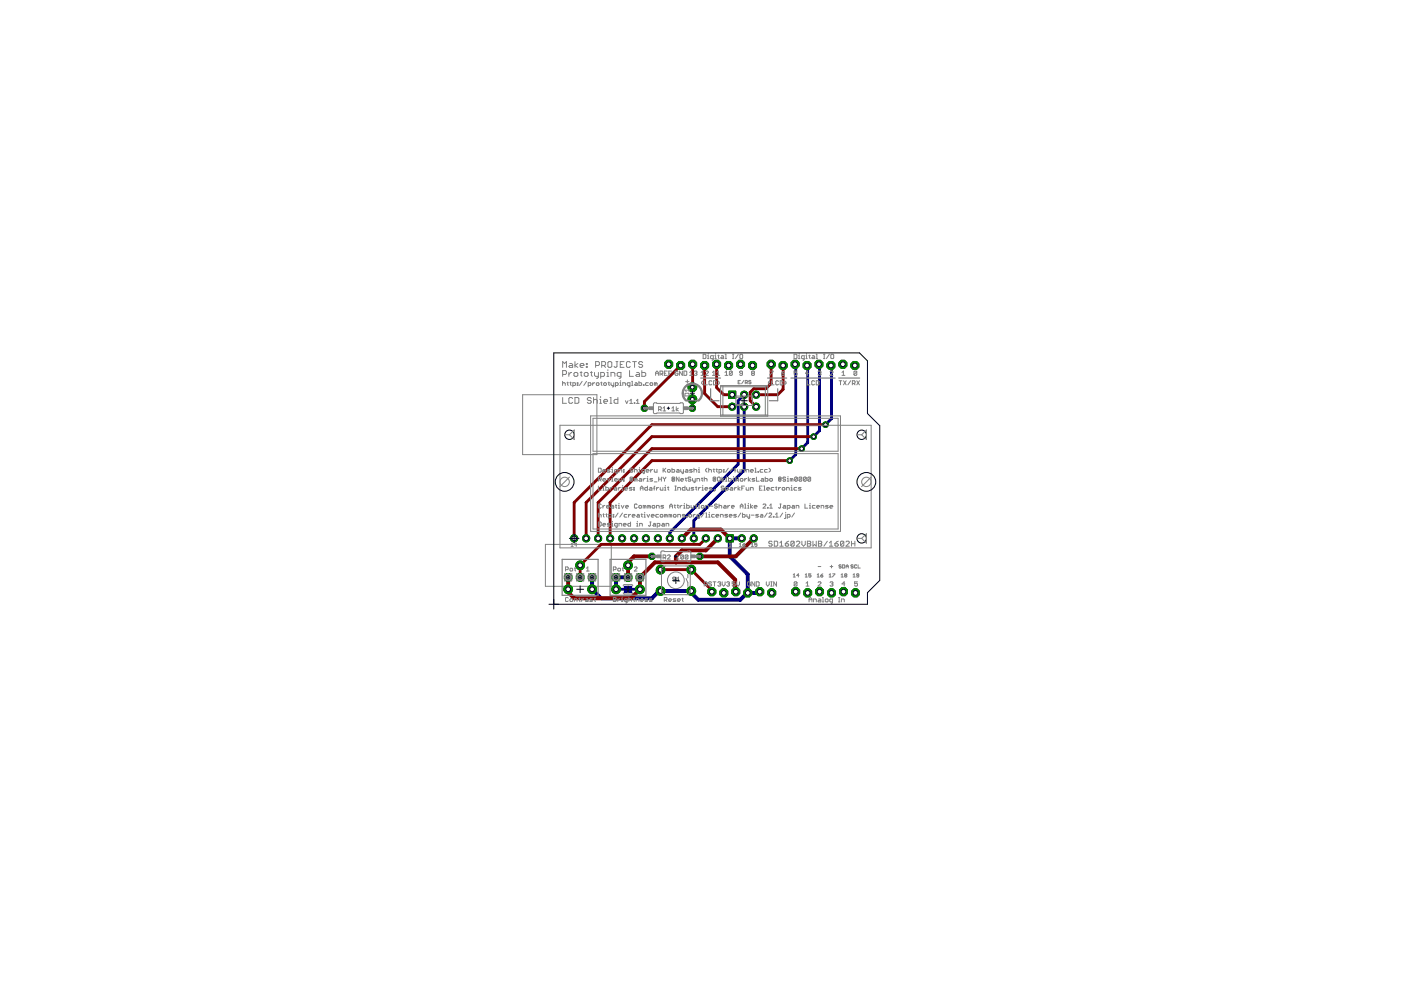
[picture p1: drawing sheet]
<svg xmlns="http://www.w3.org/2000/svg" width="297mm" height="210mm" viewBox="0 0 297 210" stroke-linecap="round" stroke-linejoin="round" font-family="sans-serif">
<path d="M132.9 124.9h.5zM133.2 124.7v.5z" fill="#000" stroke="#000" stroke-width=".21"/>
<g fill="#808080" stroke="#808080" stroke-width=".21">
<path d="M126.6 83.7v12.7z"/>
<path d="M110.8 83.7h15.8z"/>
<path d="M110.8 83.7v12.7z"/>
<path d="M110.8 96.4h15.8z"/>
<path d="M115.6 124.3h14z"/>
<path d="M129.6 115.4v8.9z"/>
<path d="M115.6 115.4h14z"/>
<path d="M115.6 115.4v8.9z"/>
<path d="M132.4 125.9h1.5z"/>
<path d="M132.4 124h1.5z"/>
</g>
<path d="M132.1 125.6l.3 .3M132.4 124l-.3 .2M133.9 124l.3 .2M134.2 125.6l-.3 .3" fill="none" stroke="#808080" stroke-width=".21"/>
<g fill="#000080" stroke="#000080" stroke-width=".21">
<path d="M133.3 124.3h.6v1.3h-.6z"/>
<path d="M132.4 124.3h.6v1.3h-.6z"/>
</g>
<g fill="#000080" stroke="#000080" stroke-width=".83">
<path d="M176.2 77.5l.1-.1z"/>
<path d="M154.7 114.2v3.8z"/>
<path d="M154.7 118l3.8 3.8z"/>
<path d="M154.7 114.2h2.6z"/>
<path d="M140.1 125.3h6.5z"/>
<path d="M125.5 122.4v2.5z"/>
<path d="M146.6 125.3v.4z"/>
<path d="M146.6 125.7l1.5 1.5z"/>
<path d="M148.1 127.2h8.9z"/>
<path d="M138.2 126.9l1.6-1.6z"/>
<path d="M127.4 126.9h10.8z"/>
<path d="M125.5 124.9l1.9 2z"/>
<path d="M158.5 121.8v3.9z"/>
<path d="M158.5 125.7h2.3z"/>
<path d="M160.8 125.7l.3-.2z"/>
<path d="M157 127.2l1.4-1.5z"/>
<path d="M130.6 122.4v2.5z"/>
<path d="M130.6 122.4h2.6z"/>
</g>
<g fill="#000080" stroke="#000080" stroke-width=".61">
<path d="M175 90l1.3-1.2z"/>
<path d="M176.3 77.5v11.3z"/>
<path d="M176.2 77.5h.1z"/>
<path d="M173.8 91.3l-1.3 1.3z"/>
<path d="M173.8 77.5v13.8z"/>
<path d="M173.6 77.2v.2z"/>
<path d="M173.6 77.4l.2 .1z"/>
<path d="M167.4 97.7l1.3-1.3z"/>
<path d="M168.7 77.5v18.9z"/>
<path d="M168.6 77.2v.2z"/>
<path d="M168.6 77.4l.1 .1z"/>
<path d="M142 112.9v1.3z"/>
<path d="M156.5 85l1.3-1.3z"/>
<path d="M156.5 85v13.4z"/>
<path d="M142 112.9l14.5-14.5z"/>
<path d="M147.1 110.4v3.8z"/>
<path d="M157.8 86.2v13.5z"/>
<path d="M147.1 110.4l10.7-10.7z"/>
<path d="M139.8 125.3h.3z"/>
<path d="M158.4 125.7h.1z"/>
<path d="M133.6 124.9h2.1z"/>
<path d="M130.6 124.9h2.1z"/>
<path d="M170 95.1l1.2-1.2z"/>
<path d="M171.2 77.5v16.4z"/>
<path d="M171.1 77.5h.1z"/>
</g>
<circle cx="171.1" cy="77.5" r=".92" fill="#008000" stroke="#008000" stroke-width=".21"/>
<circle cx="171.1" cy="77.5" r=".51" fill="#fff" stroke="#000" stroke-width=".21"/>
<circle cx="168.7" cy="125.5" r=".92" fill="#008000" stroke="#008000" stroke-width=".21"/>
<circle cx="168.7" cy="125.5" r=".51" fill="#fff" stroke="#000" stroke-width=".21"/>
<circle cx="173.6" cy="77.2" r=".92" fill="#008000" stroke="#008000" stroke-width=".21"/>
<circle cx="173.6" cy="77.2" r=".51" fill="#fff" stroke="#000" stroke-width=".21"/>
<circle cx="176.2" cy="77.5" r=".92" fill="#008000" stroke="#008000" stroke-width=".21"/>
<circle cx="176.2" cy="77.5" r=".51" fill="#fff" stroke="#000" stroke-width=".21"/>
<circle cx="178.7" cy="77.2" r=".92" fill="#008000" stroke="#008000" stroke-width=".21"/>
<circle cx="178.7" cy="77.2" r=".51" fill="#fff" stroke="#000" stroke-width=".21"/>
<circle cx="181.3" cy="77.5" r=".92" fill="#008000" stroke="#008000" stroke-width=".21"/>
<circle cx="181.3" cy="77.5" r=".51" fill="#fff" stroke="#000" stroke-width=".21"/>
<circle cx="168.6" cy="77.2" r=".92" fill="#008000" stroke="#008000" stroke-width=".21"/>
<circle cx="168.6" cy="77.2" r=".51" fill="#fff" stroke="#000" stroke-width=".21"/>
<circle cx="166" cy="77.5" r=".92" fill="#008000" stroke="#008000" stroke-width=".21"/>
<circle cx="166" cy="77.5" r=".51" fill="#fff" stroke="#000" stroke-width=".21"/>
<circle cx="163.5" cy="77.2" r=".92" fill="#008000" stroke="#008000" stroke-width=".21"/>
<circle cx="163.5" cy="77.2" r=".51" fill="#fff" stroke="#000" stroke-width=".21"/>
<circle cx="159.6" cy="77.5" r=".92" fill="#008000" stroke="#008000" stroke-width=".21"/>
<circle cx="159.6" cy="77.5" r=".51" fill="#fff" stroke="#000" stroke-width=".21"/>
<circle cx="157" cy="77.2" r=".92" fill="#008000" stroke="#008000" stroke-width=".21"/>
<circle cx="157" cy="77.2" r=".51" fill="#fff" stroke="#000" stroke-width=".21"/>
<circle cx="154.5" cy="77.5" r=".92" fill="#008000" stroke="#008000" stroke-width=".21"/>
<circle cx="154.5" cy="77.5" r=".51" fill="#fff" stroke="#000" stroke-width=".21"/>
<circle cx="151.9" cy="77.2" r=".92" fill="#008000" stroke="#008000" stroke-width=".21"/>
<circle cx="151.9" cy="77.2" r=".51" fill="#fff" stroke="#000" stroke-width=".21"/>
<circle cx="149.4" cy="77.5" r=".92" fill="#008000" stroke="#008000" stroke-width=".21"/>
<circle cx="149.4" cy="77.5" r=".51" fill="#fff" stroke="#000" stroke-width=".21"/>
<circle cx="146.9" cy="77.2" r=".92" fill="#008000" stroke="#008000" stroke-width=".21"/>
<circle cx="146.9" cy="77.2" r=".51" fill="#fff" stroke="#000" stroke-width=".21"/>
<circle cx="144.3" cy="77.5" r=".92" fill="#008000" stroke="#008000" stroke-width=".21"/>
<circle cx="144.3" cy="77.5" r=".51" fill="#fff" stroke="#000" stroke-width=".21"/>
<circle cx="141.8" cy="77.2" r=".92" fill="#008000" stroke="#008000" stroke-width=".21"/>
<circle cx="141.8" cy="77.2" r=".51" fill="#fff" stroke="#000" stroke-width=".21"/>
<circle cx="171.2" cy="125.7" r=".92" fill="#008000" stroke="#008000" stroke-width=".21"/>
<circle cx="171.2" cy="125.7" r=".51" fill="#fff" stroke="#000" stroke-width=".21"/>
<circle cx="173.8" cy="125.5" r=".92" fill="#008000" stroke="#008000" stroke-width=".21"/>
<circle cx="173.8" cy="125.5" r=".51" fill="#fff" stroke="#000" stroke-width=".21"/>
<circle cx="176.3" cy="125.7" r=".92" fill="#008000" stroke="#008000" stroke-width=".21"/>
<circle cx="176.3" cy="125.7" r=".51" fill="#fff" stroke="#000" stroke-width=".21"/>
<circle cx="178.8" cy="125.5" r=".92" fill="#008000" stroke="#008000" stroke-width=".21"/>
<circle cx="178.8" cy="125.5" r=".51" fill="#fff" stroke="#000" stroke-width=".21"/>
<circle cx="181.4" cy="125.7" r=".92" fill="#008000" stroke="#008000" stroke-width=".21"/>
<circle cx="181.4" cy="125.7" r=".51" fill="#fff" stroke="#000" stroke-width=".21"/>
<circle cx="163.6" cy="125.7" r=".92" fill="#008000" stroke="#008000" stroke-width=".21"/>
<circle cx="163.6" cy="125.7" r=".51" fill="#fff" stroke="#000" stroke-width=".21"/>
<circle cx="161.1" cy="125.5" r=".92" fill="#008000" stroke="#008000" stroke-width=".21"/>
<circle cx="161.1" cy="125.5" r=".51" fill="#fff" stroke="#000" stroke-width=".21"/>
<circle cx="158.5" cy="125.7" r=".92" fill="#008000" stroke="#008000" stroke-width=".21"/>
<circle cx="158.5" cy="125.7" r=".51" fill="#fff" stroke="#000" stroke-width=".21"/>
<circle cx="156" cy="125.5" r=".92" fill="#008000" stroke="#008000" stroke-width=".21"/>
<circle cx="156" cy="125.5" r=".51" fill="#fff" stroke="#000" stroke-width=".21"/>
<circle cx="153.5" cy="125.7" r=".92" fill="#008000" stroke="#008000" stroke-width=".21"/>
<circle cx="153.5" cy="125.7" r=".51" fill="#fff" stroke="#000" stroke-width=".21"/>
<circle cx="150.9" cy="125.5" r=".92" fill="#008000" stroke="#008000" stroke-width=".21"/>
<circle cx="150.9" cy="125.5" r=".51" fill="#fff" stroke="#000" stroke-width=".21"/>
<circle cx="138.2" cy="118" r=".71" fill="#008000" stroke="#008000" stroke-width=".21"/>
<circle cx="138.2" cy="118" r=".4" fill="#fff" stroke="#000" stroke-width=".21"/>
<circle cx="148.4" cy="118" r=".71" fill="#008000" stroke="#008000" stroke-width=".21"/>
<circle cx="148.4" cy="118" r=".4" fill="#fff" stroke="#000" stroke-width=".21"/>
<circle cx="120.5" cy="124.9" r=".93" fill="#008000" stroke="#008000" stroke-width=".21"/>
<circle cx="120.5" cy="124.9" r=".51" fill="#fff" stroke="#000" stroke-width=".21"/>
<circle cx="125.5" cy="124.9" r=".93" fill="#008000" stroke="#008000" stroke-width=".21"/>
<circle cx="125.5" cy="124.9" r=".51" fill="#fff" stroke="#000" stroke-width=".21"/>
<circle cx="123" cy="119.9" r=".93" fill="#008000" stroke="#008000" stroke-width=".21"/>
<circle cx="123" cy="119.9" r=".51" fill="#fff" stroke="#000" stroke-width=".21"/>
<circle cx="146.6" cy="125.3" r=".93" fill="#008000" stroke="#008000" stroke-width=".21"/>
<circle cx="146.6" cy="125.3" r=".51" fill="#fff" stroke="#000" stroke-width=".21"/>
<circle cx="140.1" cy="125.3" r=".93" fill="#008000" stroke="#008000" stroke-width=".21"/>
<circle cx="140.1" cy="125.3" r=".51" fill="#fff" stroke="#000" stroke-width=".21"/>
<circle cx="146.6" cy="120.8" r=".93" fill="#008000" stroke="#008000" stroke-width=".21"/>
<circle cx="146.6" cy="120.8" r=".51" fill="#fff" stroke="#000" stroke-width=".21"/>
<circle cx="140.1" cy="120.8" r=".93" fill="#008000" stroke="#008000" stroke-width=".21"/>
<circle cx="140.1" cy="120.8" r=".51" fill="#fff" stroke="#000" stroke-width=".21"/>
<circle cx="136.6" cy="86.6" r=".71" fill="#008000" stroke="#008000" stroke-width=".21"/>
<circle cx="136.6" cy="86.6" r=".4" fill="#fff" stroke="#000" stroke-width=".21"/>
<circle cx="146.8" cy="86.6" r=".71" fill="#008000" stroke="#008000" stroke-width=".21"/>
<circle cx="146.8" cy="86.6" r=".4" fill="#fff" stroke="#000" stroke-width=".21"/>
<circle cx="146.8" cy="82.1" r=".93" fill="#008000" stroke="#008000" stroke-width=".21"/>
<circle cx="146.8" cy="82.1" r=".4" fill="#fff" stroke="#000" stroke-width=".21"/>
<circle cx="146.8" cy="84.6" r=".93" fill="#008000" stroke="#008000" stroke-width=".21"/>
<circle cx="146.8" cy="84.6" r=".4" fill="#fff" stroke="#000" stroke-width=".21"/>
<circle cx="121.7" cy="114.2" r=".76" fill="#008000" stroke="#008000" stroke-width=".21"/>
<circle cx="121.7" cy="114.2" r=".51" fill="#fff" stroke="#000" stroke-width=".21"/>
<circle cx="124.3" cy="114.2" r=".76" fill="#008000" stroke="#008000" stroke-width=".21"/>
<circle cx="124.3" cy="114.2" r=".51" fill="#fff" stroke="#000" stroke-width=".21"/>
<circle cx="126.8" cy="114.2" r=".76" fill="#008000" stroke="#008000" stroke-width=".21"/>
<circle cx="126.8" cy="114.2" r=".51" fill="#fff" stroke="#000" stroke-width=".21"/>
<circle cx="129.3" cy="114.2" r=".76" fill="#008000" stroke="#008000" stroke-width=".21"/>
<circle cx="129.3" cy="114.2" r=".51" fill="#fff" stroke="#000" stroke-width=".21"/>
<circle cx="131.9" cy="114.2" r=".76" fill="#008000" stroke="#008000" stroke-width=".21"/>
<circle cx="131.9" cy="114.2" r=".51" fill="#fff" stroke="#000" stroke-width=".21"/>
<circle cx="134.4" cy="114.2" r=".76" fill="#008000" stroke="#008000" stroke-width=".21"/>
<circle cx="134.4" cy="114.2" r=".51" fill="#fff" stroke="#000" stroke-width=".21"/>
<circle cx="136.9" cy="114.2" r=".76" fill="#008000" stroke="#008000" stroke-width=".21"/>
<circle cx="136.9" cy="114.2" r=".51" fill="#fff" stroke="#000" stroke-width=".21"/>
<circle cx="139.5" cy="114.2" r=".76" fill="#008000" stroke="#008000" stroke-width=".21"/>
<circle cx="139.5" cy="114.2" r=".51" fill="#fff" stroke="#000" stroke-width=".21"/>
<circle cx="142" cy="114.2" r=".76" fill="#008000" stroke="#008000" stroke-width=".21"/>
<circle cx="142" cy="114.2" r=".51" fill="#fff" stroke="#000" stroke-width=".21"/>
<circle cx="144.6" cy="114.2" r=".76" fill="#008000" stroke="#008000" stroke-width=".21"/>
<circle cx="144.6" cy="114.2" r=".51" fill="#fff" stroke="#000" stroke-width=".21"/>
<circle cx="147.1" cy="114.2" r=".76" fill="#008000" stroke="#008000" stroke-width=".21"/>
<circle cx="147.1" cy="114.2" r=".51" fill="#fff" stroke="#000" stroke-width=".21"/>
<circle cx="149.6" cy="114.2" r=".76" fill="#008000" stroke="#008000" stroke-width=".21"/>
<circle cx="149.6" cy="114.2" r=".51" fill="#fff" stroke="#000" stroke-width=".21"/>
<circle cx="152.2" cy="114.2" r=".76" fill="#008000" stroke="#008000" stroke-width=".21"/>
<circle cx="152.2" cy="114.2" r=".51" fill="#fff" stroke="#000" stroke-width=".21"/>
<path d="M154 113.4h1.5v1.5h-1.5z" fill="#008000" stroke="#008000" stroke-width=".21"/>
<circle cx="154.7" cy="114.2" r=".51" fill="#fff" stroke="#000" stroke-width=".21"/>
<circle cx="159.8" cy="114.2" r=".76" fill="#008000" stroke="#008000" stroke-width=".21"/>
<circle cx="159.8" cy="114.2" r=".51" fill="#fff" stroke="#000" stroke-width=".21"/>
<circle cx="157.3" cy="114.2" r=".76" fill="#008000" stroke="#008000" stroke-width=".21"/>
<circle cx="157.3" cy="114.2" r=".51" fill="#fff" stroke="#000" stroke-width=".21"/>
<circle cx="120.5" cy="122.4" r=".87" fill="#008000" stroke="#008000" stroke-width=".21"/>
<circle cx="120.5" cy="122.4" r=".4" fill="#fff" stroke="#000" stroke-width=".21"/>
<circle cx="125.5" cy="122.4" r=".87" fill="#008000" stroke="#008000" stroke-width=".21"/>
<circle cx="125.5" cy="122.4" r=".4" fill="#fff" stroke="#000" stroke-width=".21"/>
<circle cx="130.6" cy="124.9" r=".93" fill="#008000" stroke="#008000" stroke-width=".21"/>
<circle cx="130.6" cy="124.9" r=".51" fill="#fff" stroke="#000" stroke-width=".21"/>
<circle cx="135.7" cy="124.9" r=".93" fill="#008000" stroke="#008000" stroke-width=".21"/>
<circle cx="135.7" cy="124.9" r=".51" fill="#fff" stroke="#000" stroke-width=".21"/>
<circle cx="133.2" cy="119.9" r=".93" fill="#008000" stroke="#008000" stroke-width=".21"/>
<circle cx="133.2" cy="119.9" r=".51" fill="#fff" stroke="#000" stroke-width=".21"/>
<circle cx="130.6" cy="122.4" r=".87" fill="#008000" stroke="#008000" stroke-width=".21"/>
<circle cx="130.6" cy="122.4" r=".4" fill="#fff" stroke="#000" stroke-width=".21"/>
<circle cx="135.7" cy="122.4" r=".87" fill="#008000" stroke="#008000" stroke-width=".21"/>
<circle cx="135.7" cy="122.4" r=".4" fill="#fff" stroke="#000" stroke-width=".21"/>
<path d="M154.5 82.9h1.5v1.6h-1.5z" fill="#008000" stroke="#008000" stroke-width=".21"/>
<circle cx="155.2" cy="83.7" r=".51" fill="#fff" stroke="#000" stroke-width=".21"/>
<circle cx="157.8" cy="83.7" r=".76" fill="#008000" stroke="#008000" stroke-width=".21"/>
<circle cx="157.8" cy="83.7" r=".51" fill="#fff" stroke="#000" stroke-width=".21"/>
<circle cx="160.3" cy="83.7" r=".76" fill="#008000" stroke="#008000" stroke-width=".21"/>
<circle cx="160.3" cy="83.7" r=".51" fill="#fff" stroke="#000" stroke-width=".21"/>
<circle cx="155.2" cy="86.2" r=".76" fill="#008000" stroke="#008000" stroke-width=".21"/>
<circle cx="155.2" cy="86.2" r=".51" fill="#fff" stroke="#000" stroke-width=".21"/>
<circle cx="157.8" cy="86.2" r=".76" fill="#008000" stroke="#008000" stroke-width=".21"/>
<circle cx="157.8" cy="86.2" r=".51" fill="#fff" stroke="#000" stroke-width=".21"/>
<circle cx="160.3" cy="86.2" r=".76" fill="#008000" stroke="#008000" stroke-width=".21"/>
<circle cx="160.3" cy="86.2" r=".51" fill="#fff" stroke="#000" stroke-width=".21"/>
<circle cx="123" cy="122.4" r=".87" fill="#008000" stroke="#008000" stroke-width=".21"/>
<circle cx="123" cy="122.4" r=".4" fill="#fff" stroke="#000" stroke-width=".21"/>
<circle cx="133.2" cy="122.4" r=".87" fill="#008000" stroke="#008000" stroke-width=".21"/>
<circle cx="133.2" cy="122.4" r=".4" fill="#fff" stroke="#000" stroke-width=".21"/>
<circle cx="175" cy="90" r=".59" fill="#008000" stroke="#008000" stroke-width=".21"/>
<circle cx="175" cy="90" r=".4" fill="#fff" stroke="#000" stroke-width=".21"/>
<circle cx="172.5" cy="92.6" r=".59" fill="#008000" stroke="#008000" stroke-width=".21"/>
<circle cx="172.5" cy="92.6" r=".4" fill="#fff" stroke="#000" stroke-width=".21"/>
<circle cx="167.4" cy="97.7" r=".59" fill="#008000" stroke="#008000" stroke-width=".21"/>
<circle cx="167.4" cy="97.7" r=".4" fill="#fff" stroke="#000" stroke-width=".21"/>
<circle cx="170" cy="95.1" r=".59" fill="#008000" stroke="#008000" stroke-width=".21"/>
<circle cx="170" cy="95.1" r=".4" fill="#fff" stroke="#000" stroke-width=".21"/>
<g fill="#800000" stroke="#800000" stroke-width=".61">
<path d="M121.7 106.6v7.6z"/>
<path d="M138.2 90l-16.5 16.6z"/>
<path d="M138.2 90h36.8z"/>
<path d="M124.3 106.6v7.6z"/>
<path d="M138.2 92.6l-13.9 14z"/>
<path d="M138.2 92.6h34.3z"/>
<path d="M129.3 106.6v7.6z"/>
<path d="M138.2 97.7l-8.9 8.9z"/>
<path d="M138.2 97.7h29.2z"/>
<path d="M166 77.5v5z"/>
<path d="M160.3 83.7h4.6z"/>
<path d="M164.9 83.7l1.1-1.2z"/>
<path d="M163.5 77.2v4.1z"/>
<path d="M159 85l1.3 1.2z"/>
<path d="M159 83.2v1.8z"/>
<path d="M159.8 82.4l-.8 .8z"/>
<path d="M162.3 82.4l1.2-1.1z"/>
<path d="M159.8 82.4h2.5z"/>
<path d="M146.9 77.2v4.9z"/>
<path d="M148.4 115.4l1.2-1.2z"/>
<path d="M127.4 115.4h21z"/>
<path d="M123 119.9l4.4-4.5z"/>
<path d="M123 119.9v2.5z"/>
<path d="M140.1 120.8h6.5z"/>
<path d="M150.9 125.2v.3z"/>
<path d="M146.6 120.8l4.3 4.4z"/>
<path d="M152.2 86.2h3z"/>
<path d="M149.4 77.5v5.9z"/>
<path d="M149.4 83.4l2.8 2.8z"/>
<path d="M153.5 83.7h1.7z"/>
<path d="M151.9 77.2v5z"/>
<path d="M151.9 82.2l1.6 1.5z"/>
<path d="M126.8 106.6v7.6z"/>
<path d="M138.2 95.1l-11.4 11.5z"/>
<path d="M138.2 95.1h31.8z"/>
<path d="M146.8 84.6v2z"/>
<path d="M136.6 85.2v1.4z"/>
<path d="M136.6 85.2l7.7-7.7z"/>
</g>
<g fill="#800000" stroke="#800000" stroke-width=".83">
<path d="M144.6 114.2l1.9-1.9z"/>
<path d="M146.5 112.3h6.3z"/>
<path d="M152.8 112.3l1.9 1.9z"/>
<path d="M120.5 122.4v2.5z"/>
<path d="M135.7 122.4v2.5z"/>
<path d="M135.7 122.4l3.2-3.2z"/>
<path d="M120.5 124.9v.7z"/>
<path d="M120.5 125.6l1.2 1.3z"/>
<path d="M121.7 126.9h12.1z"/>
<path d="M135.7 124.9l-1.9 2z"/>
<path d="M155.9 122.9v2.6z"/>
<path d="M155.9 125.5h.1z"/>
<path d="M138.9 119.2h4.4z"/>
<path d="M143.3 118v1.2z"/>
<path d="M143.3 118l1.3-1.3z"/>
<path d="M144.6 116.7h5z"/>
<path d="M149.6 116.7l2.6-2.5z"/>
<path d="M152.2 119.2l3.7 3.7z"/>
<path d="M143.3 119.2h8.9z"/>
<path d="M156 118l3.8-3.8z"/>
<path d="M148.4 118h7.6z"/>
<path d="M133.2 119.2v.7z"/>
<path d="M133.2 119.2l1.2-1.2z"/>
<path d="M134.4 118h3.8z"/>
<path d="M133.2 119.9v2.5z"/>
</g>
<circle cx="171.1" cy="77.5" r=".92" fill="#008000" stroke="#008000" stroke-width=".21"/>
<circle cx="171.1" cy="77.5" r=".51" fill="#fff" stroke="#000" stroke-width=".21"/>
<circle cx="168.7" cy="125.5" r=".92" fill="#008000" stroke="#008000" stroke-width=".21"/>
<circle cx="168.7" cy="125.5" r=".51" fill="#fff" stroke="#000" stroke-width=".21"/>
<circle cx="173.6" cy="77.2" r=".92" fill="#008000" stroke="#008000" stroke-width=".21"/>
<circle cx="173.6" cy="77.2" r=".51" fill="#fff" stroke="#000" stroke-width=".21"/>
<circle cx="176.2" cy="77.5" r=".92" fill="#008000" stroke="#008000" stroke-width=".21"/>
<circle cx="176.2" cy="77.5" r=".51" fill="#fff" stroke="#000" stroke-width=".21"/>
<circle cx="178.7" cy="77.2" r=".92" fill="#008000" stroke="#008000" stroke-width=".21"/>
<circle cx="178.7" cy="77.2" r=".51" fill="#fff" stroke="#000" stroke-width=".21"/>
<circle cx="181.3" cy="77.5" r=".92" fill="#008000" stroke="#008000" stroke-width=".21"/>
<circle cx="181.3" cy="77.5" r=".51" fill="#fff" stroke="#000" stroke-width=".21"/>
<circle cx="168.6" cy="77.2" r=".92" fill="#008000" stroke="#008000" stroke-width=".21"/>
<circle cx="168.6" cy="77.2" r=".51" fill="#fff" stroke="#000" stroke-width=".21"/>
<circle cx="166" cy="77.5" r=".92" fill="#008000" stroke="#008000" stroke-width=".21"/>
<circle cx="166" cy="77.5" r=".51" fill="#fff" stroke="#000" stroke-width=".21"/>
<circle cx="163.5" cy="77.2" r=".92" fill="#008000" stroke="#008000" stroke-width=".21"/>
<circle cx="163.5" cy="77.2" r=".51" fill="#fff" stroke="#000" stroke-width=".21"/>
<circle cx="159.6" cy="77.5" r=".92" fill="#008000" stroke="#008000" stroke-width=".21"/>
<circle cx="159.6" cy="77.5" r=".51" fill="#fff" stroke="#000" stroke-width=".21"/>
<circle cx="157" cy="77.2" r=".92" fill="#008000" stroke="#008000" stroke-width=".21"/>
<circle cx="157" cy="77.2" r=".51" fill="#fff" stroke="#000" stroke-width=".21"/>
<circle cx="154.5" cy="77.5" r=".92" fill="#008000" stroke="#008000" stroke-width=".21"/>
<circle cx="154.5" cy="77.5" r=".51" fill="#fff" stroke="#000" stroke-width=".21"/>
<circle cx="151.9" cy="77.2" r=".92" fill="#008000" stroke="#008000" stroke-width=".21"/>
<circle cx="151.9" cy="77.2" r=".51" fill="#fff" stroke="#000" stroke-width=".21"/>
<circle cx="149.4" cy="77.5" r=".92" fill="#008000" stroke="#008000" stroke-width=".21"/>
<circle cx="149.4" cy="77.5" r=".51" fill="#fff" stroke="#000" stroke-width=".21"/>
<circle cx="146.9" cy="77.2" r=".92" fill="#008000" stroke="#008000" stroke-width=".21"/>
<circle cx="146.9" cy="77.2" r=".51" fill="#fff" stroke="#000" stroke-width=".21"/>
<circle cx="144.3" cy="77.5" r=".92" fill="#008000" stroke="#008000" stroke-width=".21"/>
<circle cx="144.3" cy="77.5" r=".51" fill="#fff" stroke="#000" stroke-width=".21"/>
<circle cx="141.8" cy="77.2" r=".92" fill="#008000" stroke="#008000" stroke-width=".21"/>
<circle cx="141.8" cy="77.2" r=".51" fill="#fff" stroke="#000" stroke-width=".21"/>
<circle cx="171.2" cy="125.7" r=".92" fill="#008000" stroke="#008000" stroke-width=".21"/>
<circle cx="171.2" cy="125.7" r=".51" fill="#fff" stroke="#000" stroke-width=".21"/>
<circle cx="173.8" cy="125.5" r=".92" fill="#008000" stroke="#008000" stroke-width=".21"/>
<circle cx="173.8" cy="125.5" r=".51" fill="#fff" stroke="#000" stroke-width=".21"/>
<circle cx="176.3" cy="125.7" r=".92" fill="#008000" stroke="#008000" stroke-width=".21"/>
<circle cx="176.3" cy="125.7" r=".51" fill="#fff" stroke="#000" stroke-width=".21"/>
<circle cx="178.8" cy="125.5" r=".92" fill="#008000" stroke="#008000" stroke-width=".21"/>
<circle cx="178.8" cy="125.5" r=".51" fill="#fff" stroke="#000" stroke-width=".21"/>
<circle cx="181.4" cy="125.7" r=".92" fill="#008000" stroke="#008000" stroke-width=".21"/>
<circle cx="181.4" cy="125.7" r=".51" fill="#fff" stroke="#000" stroke-width=".21"/>
<circle cx="163.6" cy="125.7" r=".92" fill="#008000" stroke="#008000" stroke-width=".21"/>
<circle cx="163.6" cy="125.7" r=".51" fill="#fff" stroke="#000" stroke-width=".21"/>
<circle cx="161.1" cy="125.5" r=".92" fill="#008000" stroke="#008000" stroke-width=".21"/>
<circle cx="161.1" cy="125.5" r=".51" fill="#fff" stroke="#000" stroke-width=".21"/>
<circle cx="158.5" cy="125.7" r=".92" fill="#008000" stroke="#008000" stroke-width=".21"/>
<circle cx="158.5" cy="125.7" r=".51" fill="#fff" stroke="#000" stroke-width=".21"/>
<circle cx="156" cy="125.5" r=".92" fill="#008000" stroke="#008000" stroke-width=".21"/>
<circle cx="156" cy="125.5" r=".51" fill="#fff" stroke="#000" stroke-width=".21"/>
<circle cx="153.5" cy="125.7" r=".92" fill="#008000" stroke="#008000" stroke-width=".21"/>
<circle cx="153.5" cy="125.7" r=".51" fill="#fff" stroke="#000" stroke-width=".21"/>
<circle cx="150.9" cy="125.5" r=".92" fill="#008000" stroke="#008000" stroke-width=".21"/>
<circle cx="150.9" cy="125.5" r=".51" fill="#fff" stroke="#000" stroke-width=".21"/>
<circle cx="138.2" cy="118" r=".71" fill="#008000" stroke="#008000" stroke-width=".21"/>
<circle cx="138.2" cy="118" r=".4" fill="#fff" stroke="#000" stroke-width=".21"/>
<circle cx="148.4" cy="118" r=".71" fill="#008000" stroke="#008000" stroke-width=".21"/>
<circle cx="148.4" cy="118" r=".4" fill="#fff" stroke="#000" stroke-width=".21"/>
<circle cx="120.5" cy="124.9" r=".93" fill="#008000" stroke="#008000" stroke-width=".21"/>
<circle cx="120.5" cy="124.9" r=".51" fill="#fff" stroke="#000" stroke-width=".21"/>
<circle cx="125.5" cy="124.9" r=".93" fill="#008000" stroke="#008000" stroke-width=".21"/>
<circle cx="125.5" cy="124.9" r=".51" fill="#fff" stroke="#000" stroke-width=".21"/>
<circle cx="123" cy="119.9" r=".93" fill="#008000" stroke="#008000" stroke-width=".21"/>
<circle cx="123" cy="119.9" r=".51" fill="#fff" stroke="#000" stroke-width=".21"/>
<circle cx="146.6" cy="125.3" r=".93" fill="#008000" stroke="#008000" stroke-width=".21"/>
<circle cx="146.6" cy="125.3" r=".51" fill="#fff" stroke="#000" stroke-width=".21"/>
<circle cx="140.1" cy="125.3" r=".93" fill="#008000" stroke="#008000" stroke-width=".21"/>
<circle cx="140.1" cy="125.3" r=".51" fill="#fff" stroke="#000" stroke-width=".21"/>
<circle cx="146.6" cy="120.8" r=".93" fill="#008000" stroke="#008000" stroke-width=".21"/>
<circle cx="146.6" cy="120.8" r=".51" fill="#fff" stroke="#000" stroke-width=".21"/>
<circle cx="140.1" cy="120.8" r=".93" fill="#008000" stroke="#008000" stroke-width=".21"/>
<circle cx="140.1" cy="120.8" r=".51" fill="#fff" stroke="#000" stroke-width=".21"/>
<circle cx="136.6" cy="86.6" r=".71" fill="#008000" stroke="#008000" stroke-width=".21"/>
<circle cx="136.6" cy="86.6" r=".4" fill="#fff" stroke="#000" stroke-width=".21"/>
<circle cx="146.8" cy="86.6" r=".71" fill="#008000" stroke="#008000" stroke-width=".21"/>
<circle cx="146.8" cy="86.6" r=".4" fill="#fff" stroke="#000" stroke-width=".21"/>
<circle cx="146.8" cy="82.1" r=".93" fill="#008000" stroke="#008000" stroke-width=".21"/>
<circle cx="146.8" cy="82.1" r=".4" fill="#fff" stroke="#000" stroke-width=".21"/>
<circle cx="146.8" cy="84.6" r=".93" fill="#008000" stroke="#008000" stroke-width=".21"/>
<circle cx="146.8" cy="84.6" r=".4" fill="#fff" stroke="#000" stroke-width=".21"/>
<circle cx="121.7" cy="114.2" r=".76" fill="#008000" stroke="#008000" stroke-width=".21"/>
<circle cx="121.7" cy="114.2" r=".51" fill="#fff" stroke="#000" stroke-width=".21"/>
<circle cx="124.3" cy="114.2" r=".76" fill="#008000" stroke="#008000" stroke-width=".21"/>
<circle cx="124.3" cy="114.2" r=".51" fill="#fff" stroke="#000" stroke-width=".21"/>
<circle cx="126.8" cy="114.2" r=".76" fill="#008000" stroke="#008000" stroke-width=".21"/>
<circle cx="126.8" cy="114.2" r=".51" fill="#fff" stroke="#000" stroke-width=".21"/>
<circle cx="129.3" cy="114.2" r=".76" fill="#008000" stroke="#008000" stroke-width=".21"/>
<circle cx="129.3" cy="114.2" r=".51" fill="#fff" stroke="#000" stroke-width=".21"/>
<circle cx="131.9" cy="114.2" r=".76" fill="#008000" stroke="#008000" stroke-width=".21"/>
<circle cx="131.9" cy="114.2" r=".51" fill="#fff" stroke="#000" stroke-width=".21"/>
<circle cx="134.4" cy="114.2" r=".76" fill="#008000" stroke="#008000" stroke-width=".21"/>
<circle cx="134.4" cy="114.2" r=".51" fill="#fff" stroke="#000" stroke-width=".21"/>
<circle cx="136.9" cy="114.2" r=".76" fill="#008000" stroke="#008000" stroke-width=".21"/>
<circle cx="136.9" cy="114.2" r=".51" fill="#fff" stroke="#000" stroke-width=".21"/>
<circle cx="139.5" cy="114.2" r=".76" fill="#008000" stroke="#008000" stroke-width=".21"/>
<circle cx="139.5" cy="114.2" r=".51" fill="#fff" stroke="#000" stroke-width=".21"/>
<circle cx="142" cy="114.2" r=".76" fill="#008000" stroke="#008000" stroke-width=".21"/>
<circle cx="142" cy="114.2" r=".51" fill="#fff" stroke="#000" stroke-width=".21"/>
<circle cx="144.6" cy="114.2" r=".76" fill="#008000" stroke="#008000" stroke-width=".21"/>
<circle cx="144.6" cy="114.2" r=".51" fill="#fff" stroke="#000" stroke-width=".21"/>
<circle cx="147.1" cy="114.2" r=".76" fill="#008000" stroke="#008000" stroke-width=".21"/>
<circle cx="147.1" cy="114.2" r=".51" fill="#fff" stroke="#000" stroke-width=".21"/>
<circle cx="149.6" cy="114.2" r=".76" fill="#008000" stroke="#008000" stroke-width=".21"/>
<circle cx="149.6" cy="114.2" r=".51" fill="#fff" stroke="#000" stroke-width=".21"/>
<circle cx="152.2" cy="114.2" r=".76" fill="#008000" stroke="#008000" stroke-width=".21"/>
<circle cx="152.2" cy="114.2" r=".51" fill="#fff" stroke="#000" stroke-width=".21"/>
<path d="M154 113.4h1.5v1.5h-1.5z" fill="#008000" stroke="#008000" stroke-width=".21"/>
<circle cx="154.7" cy="114.2" r=".51" fill="#fff" stroke="#000" stroke-width=".21"/>
<circle cx="159.8" cy="114.2" r=".76" fill="#008000" stroke="#008000" stroke-width=".21"/>
<circle cx="159.8" cy="114.2" r=".51" fill="#fff" stroke="#000" stroke-width=".21"/>
<circle cx="157.3" cy="114.2" r=".76" fill="#008000" stroke="#008000" stroke-width=".21"/>
<circle cx="157.3" cy="114.2" r=".51" fill="#fff" stroke="#000" stroke-width=".21"/>
<circle cx="120.5" cy="122.4" r=".87" fill="#008000" stroke="#008000" stroke-width=".21"/>
<circle cx="120.5" cy="122.4" r=".4" fill="#fff" stroke="#000" stroke-width=".21"/>
<circle cx="125.5" cy="122.4" r=".87" fill="#008000" stroke="#008000" stroke-width=".21"/>
<circle cx="125.5" cy="122.4" r=".4" fill="#fff" stroke="#000" stroke-width=".21"/>
<circle cx="130.6" cy="124.9" r=".93" fill="#008000" stroke="#008000" stroke-width=".21"/>
<circle cx="130.6" cy="124.9" r=".51" fill="#fff" stroke="#000" stroke-width=".21"/>
<circle cx="135.7" cy="124.9" r=".93" fill="#008000" stroke="#008000" stroke-width=".21"/>
<circle cx="135.7" cy="124.9" r=".51" fill="#fff" stroke="#000" stroke-width=".21"/>
<circle cx="133.2" cy="119.9" r=".93" fill="#008000" stroke="#008000" stroke-width=".21"/>
<circle cx="133.2" cy="119.9" r=".51" fill="#fff" stroke="#000" stroke-width=".21"/>
<circle cx="130.6" cy="122.4" r=".87" fill="#008000" stroke="#008000" stroke-width=".21"/>
<circle cx="130.6" cy="122.4" r=".4" fill="#fff" stroke="#000" stroke-width=".21"/>
<circle cx="135.7" cy="122.4" r=".87" fill="#008000" stroke="#008000" stroke-width=".21"/>
<circle cx="135.7" cy="122.4" r=".4" fill="#fff" stroke="#000" stroke-width=".21"/>
<path d="M154.5 82.9h1.5v1.6h-1.5z" fill="#008000" stroke="#008000" stroke-width=".21"/>
<circle cx="155.2" cy="83.7" r=".51" fill="#fff" stroke="#000" stroke-width=".21"/>
<circle cx="157.8" cy="83.7" r=".76" fill="#008000" stroke="#008000" stroke-width=".21"/>
<circle cx="157.8" cy="83.7" r=".51" fill="#fff" stroke="#000" stroke-width=".21"/>
<circle cx="160.3" cy="83.7" r=".76" fill="#008000" stroke="#008000" stroke-width=".21"/>
<circle cx="160.3" cy="83.7" r=".51" fill="#fff" stroke="#000" stroke-width=".21"/>
<circle cx="155.2" cy="86.2" r=".76" fill="#008000" stroke="#008000" stroke-width=".21"/>
<circle cx="155.2" cy="86.2" r=".51" fill="#fff" stroke="#000" stroke-width=".21"/>
<circle cx="157.8" cy="86.2" r=".76" fill="#008000" stroke="#008000" stroke-width=".21"/>
<circle cx="157.8" cy="86.2" r=".51" fill="#fff" stroke="#000" stroke-width=".21"/>
<circle cx="160.3" cy="86.2" r=".76" fill="#008000" stroke="#008000" stroke-width=".21"/>
<circle cx="160.3" cy="86.2" r=".51" fill="#fff" stroke="#000" stroke-width=".21"/>
<circle cx="123" cy="122.4" r=".87" fill="#008000" stroke="#008000" stroke-width=".21"/>
<circle cx="123" cy="122.4" r=".4" fill="#fff" stroke="#000" stroke-width=".21"/>
<circle cx="133.2" cy="122.4" r=".87" fill="#008000" stroke="#008000" stroke-width=".21"/>
<circle cx="133.2" cy="122.4" r=".4" fill="#fff" stroke="#000" stroke-width=".21"/>
<circle cx="175" cy="90" r=".59" fill="#008000" stroke="#008000" stroke-width=".21"/>
<circle cx="175" cy="90" r=".4" fill="#fff" stroke="#000" stroke-width=".21"/>
<circle cx="172.5" cy="92.6" r=".59" fill="#008000" stroke="#008000" stroke-width=".21"/>
<circle cx="172.5" cy="92.6" r=".4" fill="#fff" stroke="#000" stroke-width=".21"/>
<circle cx="167.4" cy="97.7" r=".59" fill="#008000" stroke="#008000" stroke-width=".21"/>
<circle cx="167.4" cy="97.7" r=".4" fill="#fff" stroke="#000" stroke-width=".21"/>
<circle cx="170" cy="95.1" r=".59" fill="#008000" stroke="#008000" stroke-width=".21"/>
<circle cx="170" cy="95.1" r=".4" fill="#fff" stroke="#000" stroke-width=".21"/>
<g fill="#808080" stroke="#808080" stroke-width=".21">
<path d="M120.3 126.7l.2 .1z"/>
<path d="M120 126.7h.3z"/>
<path d="M120 126.7l-.1 .1z"/>
<path d="M119.9 126.8v.6z"/>
<path d="M119.9 127.4l.1 .1z"/>
<path d="M120 127.5h.3z"/>
<path d="M120.3 127.5l.2-.1z"/>
<path d="M121 127.5h.3z"/>
<path d="M121.3 127.5l.1-.1z"/>
<path d="M121.4 127.1v.3z"/>
<path d="M121.3 127l.1 .1z"/>
<path d="M121 127h.3z"/>
<path d="M121 127l-.2 .1z"/>
<path d="M120.8 127.1v.3z"/>
<path d="M120.8 127.4l.2 .1z"/>
<path d="M121.8 127v.5z"/>
<path d="M121.8 127h.4z"/>
<path d="M122.2 127l.1 .1z"/>
<path d="M122.3 127.1v.4z"/>
<path d="M122.9 126.8v.6z"/>
<path d="M122.9 127.4l.1 .1z"/>
<path d="M122.7 127h.3z"/>
<path d="M123.3 127v.5z"/>
<path d="M123.3 127.3l.3-.3z"/>
<path d="M123.6 127h.2z"/>
<path d="M124.2 127h.3z"/>
<path d="M124.5 127l.2 .1z"/>
<path d="M124.7 127.1v.4z"/>
<path d="M124.2 127.5h.5z"/>
<path d="M124.1 127.4l.1 .1z"/>
<path d="M124.1 127.4l.1-.1z"/>
<path d="M124.2 127.3h.5z"/>
<path d="M125 127.5h.5z"/>
<path d="M125.5 127.5l.1-.1z"/>
<path d="M125.5 127.3l.1 .1z"/>
<path d="M125.2 127.3h.3z"/>
<path d="M125 127.1l.2 .2z"/>
<path d="M125 127.1l.2-.1z"/>
<path d="M125.2 127h.4z"/>
<path d="M126.1 126.8v.6z"/>
<path d="M126.1 127.4l.2 .1z"/>
<path d="M126 127h.3z"/>
<path d="M130 126.7v.8z"/>
<path d="M130 126.7h.5z"/>
<path d="M130.5 126.7l.1 .1z"/>
<path d="M130.6 126.8v.2z"/>
<path d="M130.6 127l-.1 .1z"/>
<path d="M130.5 127.1l.1 .2z"/>
<path d="M130.6 127.3v.1z"/>
<path d="M130.5 127.5l.1-.1z"/>
<path d="M130 127.5h.5z"/>
<path d="M130 127.1h.5z"/>
<path d="M131 127v.5z"/>
<path d="M131 127.3l.3-.3z"/>
<path d="M131.3 127h.1z"/>
<path d="M131.8 127h.1z"/>
<path d="M131.9 127v.5z"/>
<path d="M131.8 127.5h.3z"/>
<path d="M131.9 126.5v.2z"/>
<path d="M132.7 127.8h.1z"/>
<path d="M132.8 127.8l.2-.1z"/>
<path d="M133 127v.7z"/>
<path d="M132.5 127h.5z"/>
<path d="M132.5 127l-.1 .1z"/>
<path d="M132.4 127.1v.3z"/>
<path d="M132.4 127.4l.1 .1z"/>
<path d="M132.5 127.5h.5z"/>
<path d="M133.3 126.7v.8z"/>
<path d="M133.3 127.1l.2-.1z"/>
<path d="M133.5 127h.3z"/>
<path d="M133.8 127l.1 .1z"/>
<path d="M133.9 127.1v.4z"/>
<path d="M134.4 126.8v.6z"/>
<path d="M134.4 127.4l.2 .1z"/>
<path d="M134.3 127h.3z"/>
<path d="M134.9 127v.5z"/>
<path d="M134.9 127h.4z"/>
<path d="M135.3 127l.2 .1z"/>
<path d="M135.5 127.1v.4z"/>
<path d="M136 127.5h.2z"/>
<path d="M135.8 127.4l.2 .1z"/>
<path d="M135.8 127.1v.3z"/>
<path d="M136 127l-.2 .1z"/>
<path d="M136 127h.2z"/>
<path d="M136.2 127l.2 .1z"/>
<path d="M136.4 127.1v.2z"/>
<path d="M135.8 127.3h.6z"/>
<path d="M136.8 127.5h.4z"/>
<path d="M137.2 127.5l.1-.1z"/>
<path d="M137.2 127.3l.1 .1z"/>
<path d="M136.9 127.3h.3z"/>
<path d="M136.8 127.1l.1 .2z"/>
<path d="M136.8 127.1l.1-.1z"/>
<path d="M136.9 127h.4z"/>
<path d="M137.7 127.5h.4z"/>
<path d="M138.1 127.5l.2-.1z"/>
<path d="M138.1 127.3l.2 .1z"/>
<path d="M137.8 127.3h.3z"/>
<path d="M137.7 127.1l.1 .2z"/>
<path d="M137.7 127.1l.1-.1z"/>
<path d="M137.8 127h.5z"/>
<path d="M149.3 123.4v.9z"/>
<path d="M149.3 123.4h.5z"/>
<path d="M149.8 123.4l.1 .1z"/>
<path d="M149.9 123.5v.3z"/>
<path d="M149.9 123.8l-.1 .2z"/>
<path d="M149.3 124h.5z"/>
<path d="M149.6 124l.3 .3z"/>
<path d="M150.7 123.4l.2 .1z"/>
<path d="M150.4 123.4h.3z"/>
<path d="M150.4 123.4l-.2 .1z"/>
<path d="M150.2 123.5v.2z"/>
<path d="M150.2 123.7l.2 .1z"/>
<path d="M150.4 123.8h.3z"/>
<path d="M150.7 123.8l.2 .2z"/>
<path d="M150.9 124v.1z"/>
<path d="M150.9 124.1l-.2 .2z"/>
<path d="M150.4 124.3h.3z"/>
<path d="M150.2 124.1l.2 .2z"/>
<path d="M151.5 123.4v.9z"/>
<path d="M151.2 123.4h.6z"/>
<path d="M152.2 123.5l.2-.1z"/>
<path d="M152.4 123.4h.3z"/>
<path d="M152.7 123.4l.1 .1z"/>
<path d="M152.8 123.5v.2z"/>
<path d="M152.8 123.7l-.1 .1z"/>
<path d="M152.5 123.8h.2z"/>
<path d="M152.7 123.8l.1 .2z"/>
<path d="M152.8 124v.1z"/>
<path d="M152.8 124.1l-.1 .2z"/>
<path d="M152.4 124.3h.3z"/>
<path d="M152.2 124.1l.2 .2z"/>
<path d="M153.1 123.4v.6z"/>
<path d="M153.1 124l.3 .3z"/>
<path d="M153.7 124l-.3 .3z"/>
<path d="M153.7 123.4v.6z"/>
<path d="M154.1 123.5l.1-.1z"/>
<path d="M154.2 123.4h.3z"/>
<path d="M154.5 123.4l.2 .1z"/>
<path d="M154.7 123.5v.2z"/>
<path d="M154.7 123.7l-.2 .1z"/>
<path d="M154.4 123.8h.1z"/>
<path d="M154.5 123.8l.2 .2z"/>
<path d="M154.7 124v.1z"/>
<path d="M154.7 124.1l-.2 .2z"/>
<path d="M154.2 124.3h.3z"/>
<path d="M154.1 124.1l.1 .2z"/>
<path d="M155.2 123.4h.7z"/>
<path d="M155.2 123.4v.4z"/>
<path d="M155.2 123.8l.4-.1z"/>
<path d="M155.6 123.7h.1z"/>
<path d="M155.7 123.7l.2 .1z"/>
<path d="M155.9 123.8v.3z"/>
<path d="M155.9 124.1l-.2 .2z"/>
<path d="M155.4 124.3h.3z"/>
<path d="M155.2 124.1l.2 .2z"/>
<path d="M156.2 123.4v.6z"/>
<path d="M156.2 124l.3 .3z"/>
<path d="M156.8 124l-.3 .3z"/>
<path d="M156.8 123.4v.6z"/>
<path d="M158.9 123.4l.2 .1z"/>
<path d="M158.6 123.4h.3z"/>
<path d="M158.6 123.4l-.1 .1z"/>
<path d="M158.5 123.5v.6z"/>
<path d="M158.5 124.1l.1 .2z"/>
<path d="M158.6 124.3h.3z"/>
<path d="M158.9 124.3l.2-.2z"/>
<path d="M159.1 123.8v.3z"/>
<path d="M158.8 123.8h.3z"/>
<path d="M159.4 123.4v.9z"/>
<path d="M159.4 123.4l.6 .9z"/>
<path d="M160 123.4v.9z"/>
<path d="M160.3 123.4v.9z"/>
<path d="M160.3 124.3h.5z"/>
<path d="M160.8 124.3l.2-.2z"/>
<path d="M161 123.5v.6z"/>
<path d="M160.8 123.4l.2 .1z"/>
<path d="M160.3 123.4h.5z"/>
<path d="M162.5 123.4v.6z"/>
<path d="M162.5 124l.3 .3z"/>
<path d="M162.8 124.3l.3-.3z"/>
<path d="M163.1 123.4v.6z"/>
<path d="M163.4 124.3h.3z"/>
<path d="M163.6 123.4v.9z"/>
<path d="M163.4 123.4h.3z"/>
<path d="M164 123.4v.9z"/>
<path d="M164 123.4l.6 .9z"/>
<path d="M164.6 123.4v.9z"/>
<path d="M171.5 127v.6z"/>
<path d="M171.5 127l.4-.3z"/>
<path d="M171.9 126.7l.2 .3z"/>
<path d="M172.1 127v.6z"/>
<path d="M171.5 127.1h.6z"/>
<path d="M172.5 127v.6z"/>
<path d="M172.5 127h.4z"/>
<path d="M172.9 127l.2 .1z"/>
<path d="M173.1 127.1v.5z"/>
<path d="M173.6 127h.3z"/>
<path d="M173.9 127l.1 .1z"/>
<path d="M174 127.1v.5z"/>
<path d="M173.6 127.6h.4z"/>
<path d="M173.4 127.5l.2 .1z"/>
<path d="M173.6 127.3l-.2 .2z"/>
<path d="M173.6 127.3h.4z"/>
<path d="M174.3 126.7h.2z"/>
<path d="M174.5 126.7v.9z"/>
<path d="M174.3 127.6h.3z"/>
<path d="M175.1 127.6h.3z"/>
<path d="M175.4 127.6l.2-.1z"/>
<path d="M175.6 127.1v.4z"/>
<path d="M175.4 127l.2 .1z"/>
<path d="M175.1 127h.3z"/>
<path d="M175 127.1l.1-.1z"/>
<path d="M175 127.1v.4z"/>
<path d="M175 127.5l.1 .1z"/>
<path d="M176.2 127.9h.2z"/>
<path d="M176.4 127.9l.1-.1z"/>
<path d="M176.5 127v.8z"/>
<path d="M176.1 127h.4z"/>
<path d="M176.1 127l-.2 .1z"/>
<path d="M175.9 127.1v.4z"/>
<path d="M175.9 127.5l.2 .1z"/>
<path d="M176.1 127.6h.4z"/>
<path d="M177.8 127.6h.3z"/>
<path d="M177.9 126.7v.9z"/>
<path d="M177.8 126.7h.3z"/>
<path d="M178.4 127v.6z"/>
<path d="M178.4 127h.5z"/>
<path d="M178.9 127l.1 .1z"/>
<path d="M179 127.1v.5z"/>
<path d="M168.4 123.5v.6z"/>
<path d="M168.4 123.5l.1-.1z"/>
<path d="M168.5 123.4h.3z"/>
<path d="M168.8 123.4l.2 .1z"/>
<path d="M169 123.5v.6z"/>
<path d="M169 124.1l-.2 .2z"/>
<path d="M168.5 124.3h.3z"/>
<path d="M168.4 124.1l.1 .2z"/>
<path d="M169 123.5l-.6 .6z"/>
<path d="M170.9 123.7l.3-.3z"/>
<path d="M171.2 123.4v.9z"/>
<path d="M170.9 124.3h.6z"/>
<path d="M173.4 124.3h.7z"/>
<path d="M173.4 124.3l.7-.6z"/>
<path d="M174.1 123.5v.2z"/>
<path d="M173.9 123.4l.2 .1z"/>
<path d="M173.6 123.4h.3z"/>
<path d="M173.4 123.5l.2-.1z"/>
<path d="M176 123.5l.1-.1z"/>
<path d="M176.1 123.4h.3z"/>
<path d="M176.4 123.4l.2 .1z"/>
<path d="M176.6 123.5v.2z"/>
<path d="M176.6 123.7l-.2 .1z"/>
<path d="M176.3 123.8h.1z"/>
<path d="M176.4 123.8l.2 .2z"/>
<path d="M176.6 124v.1z"/>
<path d="M176.6 124.1l-.2 .2z"/>
<path d="M176.1 124.3h.3z"/>
<path d="M176 124.1l.1 .2z"/>
<path d="M179 123.4v.9z"/>
<path d="M178.5 123.8l.5-.4z"/>
<path d="M178.5 123.8h.6z"/>
<path d="M181.2 123.4h.6z"/>
<path d="M181.2 123.4v.4z"/>
<path d="M181.2 123.8l.3-.1z"/>
<path d="M181.5 123.7h.2z"/>
<path d="M181.7 123.7l.1 .1z"/>
<path d="M181.8 123.8v.3z"/>
<path d="M181.8 124.1l-.1 .2z"/>
<path d="M181.3 124.3h.4z"/>
<path d="M181.2 124.1l.1 .2z"/>
<path d="M139 79v.6z"/>
<path d="M139 79l.3-.3z"/>
<path d="M139.3 78.7l.3 .3z"/>
<path d="M139.6 79v.6z"/>
<path d="M139 79.1h.6z"/>
<path d="M139.9 78.7v.9z"/>
<path d="M139.9 78.7h.5z"/>
<path d="M140.4 78.7l.1 .1z"/>
<path d="M140.5 78.8v.3z"/>
<path d="M140.5 79.1l-.1 .2z"/>
<path d="M139.9 79.3h.5z"/>
<path d="M140.2 79.3l.3 .3z"/>
<path d="M140.9 78.7h.6z"/>
<path d="M140.9 78.7v.9z"/>
<path d="M140.9 79.6h.6z"/>
<path d="M140.9 79.1h.3z"/>
<path d="M141.8 78.7v.9z"/>
<path d="M141.8 78.7h.6z"/>
<path d="M141.8 79.1h.3z"/>
<path d="M143.6 78.7l.1 .1z"/>
<path d="M143.3 78.7h.3z"/>
<path d="M143.3 78.7l-.2 .1z"/>
<path d="M143.1 78.8v.6z"/>
<path d="M143.1 79.4l.2 .2z"/>
<path d="M143.3 79.6h.3z"/>
<path d="M143.6 79.6l.1-.2z"/>
<path d="M143.7 79.1v.3z"/>
<path d="M143.4 79.1h.3z"/>
<path d="M144.1 78.7v.9z"/>
<path d="M144.1 78.7l.6 .9z"/>
<path d="M144.7 78.7v.9z"/>
<path d="M145 78.7v.9z"/>
<path d="M145 79.6h.5z"/>
<path d="M145.5 79.6l.1-.2z"/>
<path d="M145.6 78.8v.6z"/>
<path d="M145.5 78.7l.1 .1z"/>
<path d="M145 78.7h.5z"/>
<path d="M146.2 79l.3-.3z"/>
<path d="M146.5 78.7v.9z"/>
<path d="M146.2 79.6h.6z"/>
<path d="M147.2 78.8l.1-.1z"/>
<path d="M147.3 78.7h.3z"/>
<path d="M147.6 78.7l.2 .1z"/>
<path d="M147.8 78.8v.2z"/>
<path d="M147.8 79l-.2 .1z"/>
<path d="M147.5 79.1h.1z"/>
<path d="M147.6 79.1l.2 .2z"/>
<path d="M147.8 79.3v.1z"/>
<path d="M147.6 79.6l.2-.2z"/>
<path d="M147.3 79.6h.3z"/>
<path d="M147.2 79.4l.1 .2z"/>
<path d="M148.6 79l.3-.3z"/>
<path d="M148.9 78.7v.9z"/>
<path d="M148.6 79.6h.6z"/>
<path d="M149.6 79.6h.6z"/>
<path d="M149.6 79.6l.6-.6z"/>
<path d="M150.2 78.8v.2z"/>
<path d="M150 78.7l.2 .1z"/>
<path d="M149.7 78.7h.3z"/>
<path d="M149.6 78.8l.1-.1z"/>
<path d="M151 79l.4-.3z"/>
<path d="M151.4 78.7v.9z"/>
<path d="M151 79.6h.7z"/>
<path d="M152 79l.3-.3z"/>
<path d="M152.3 78.7v.9z"/>
<path d="M152 79.6h.6z"/>
<path d="M153.7 79l.3-.3z"/>
<path d="M154 78.7v.9z"/>
<path d="M153.7 79.6h.6z"/>
<path d="M154.6 78.8v.6z"/>
<path d="M154.6 78.8l.2-.1z"/>
<path d="M154.8 78.7h.3z"/>
<path d="M155.1 78.7l.2 .1z"/>
<path d="M155.3 78.8v.6z"/>
<path d="M155.3 79.4l-.2 .2z"/>
<path d="M154.8 79.6h.3z"/>
<path d="M154.6 79.4l.2 .2z"/>
<path d="M154.6 79.4l.7-.6z"/>
<path d="M156.8 79.4l.2 .2z"/>
<path d="M157 79.6h.3z"/>
<path d="M157.3 79.6l.1-.2z"/>
<path d="M157.4 78.8v.6z"/>
<path d="M157.3 78.7l.1 .1z"/>
<path d="M157 78.7h.3z"/>
<path d="M156.8 78.8l.2-.1z"/>
<path d="M156.8 78.8v.2z"/>
<path d="M156.8 79l.2 .1z"/>
<path d="M157 79.1h.4z"/>
<path d="M159.3 78.8l.2-.1z"/>
<path d="M159.5 78.7h.3z"/>
<path d="M159.8 78.7l.2 .1z"/>
<path d="M160 78.8v.2z"/>
<path d="M160 79l-.2 .1z"/>
<path d="M159.8 79.1l.2 .2z"/>
<path d="M160 79.3v.1z"/>
<path d="M159.8 79.6l.2-.2z"/>
<path d="M159.5 79.6h.3z"/>
<path d="M159.3 79.4l.2 .2z"/>
<path d="M159.3 79.3v.1z"/>
<path d="M159.3 79.3l.2-.2z"/>
<path d="M159.3 79l.2 .1z"/>
<path d="M159.3 78.8v.2z"/>
<path d="M159.5 79.1h.3z"/>
<path d="M163.3 78.7h.6z"/>
<path d="M163.9 78.7v.1z"/>
<path d="M163.9 78.8l-.6 .6z"/>
<path d="M163.3 79.4v.2z"/>
<path d="M166 78.8l.3-.1z"/>
<path d="M166 78.8l-.3 .3z"/>
<path d="M165.7 79.1v.3z"/>
<path d="M165.7 79.4l.1 .2z"/>
<path d="M165.8 79.6h.4z"/>
<path d="M166.2 79.6l.1-.2z"/>
<path d="M166.3 79.3v.1z"/>
<path d="M166.2 79.1l.1 .2z"/>
<path d="M165.7 79.1h.5z"/>
<path d="M168.4 78.7h.6z"/>
<path d="M168.4 78.7v.4z"/>
<path d="M168.4 79.1l.3-.1z"/>
<path d="M168.7 79h.1z"/>
<path d="M168.8 79l.2 .1z"/>
<path d="M169 79.1v.3z"/>
<path d="M169 79.4l-.2 .2z"/>
<path d="M168.5 79.6h.3z"/>
<path d="M168.4 79.4l.1 .2z"/>
<path d="M171.2 78.7v.9z"/>
<path d="M171.2 78.7l-.4 .4z"/>
<path d="M170.8 79.1h.6z"/>
<path d="M173.4 78.8l.2-.1z"/>
<path d="M173.6 78.7h.3z"/>
<path d="M173.9 78.7l.2 .1z"/>
<path d="M174.1 78.8v.2z"/>
<path d="M174.1 79l-.2 .1z"/>
<path d="M173.7 79.1h.2z"/>
<path d="M173.9 79.1l.2 .2z"/>
<path d="M174.1 79.3v.1z"/>
<path d="M173.9 79.6l.2-.2z"/>
<path d="M173.6 79.6h.3z"/>
<path d="M173.4 79.4l.2 .2z"/>
<path d="M176 79.6h.6z"/>
<path d="M176 79.6l.6-.6z"/>
<path d="M176.6 78.8v.2z"/>
<path d="M176.4 78.7l.2 .1z"/>
<path d="M176.1 78.7h.3z"/>
<path d="M176.1 78.7l-.1 .1z"/>
<path d="M178.5 79l.3-.3z"/>
<path d="M178.8 78.7v.9z"/>
<path d="M178.5 79.6h.6z"/>
<path d="M181.1 78.8v.6z"/>
<path d="M181.1 78.8l.1-.1z"/>
<path d="M181.2 78.7h.3z"/>
<path d="M181.5 78.7l.2 .1z"/>
<path d="M181.7 78.8v.6z"/>
<path d="M181.7 79.4l-.2 .2z"/>
<path d="M181.2 79.6h.3z"/>
<path d="M181.1 79.4l.1 .2z"/>
<path d="M181.7 78.8l-.6 .6z"/>
<path d="M149.1 75.1v.9z"/>
<path d="M149.1 76h.4z"/>
<path d="M149.5 76l.2-.1z"/>
<path d="M149.7 75.3v.6z"/>
<path d="M149.5 75.1l.2 .2z"/>
<path d="M149.1 75.1h.4z"/>
<path d="M150 75.4h.2z"/>
<path d="M150.2 75.4v.6z"/>
<path d="M150 76h.3z"/>
<path d="M150.2 75v.1z"/>
<path d="M150.9 76.3h.2z"/>
<path d="M151.2 76.2l-.1 .1z"/>
<path d="M151.2 75.4v.8z"/>
<path d="M150.8 75.4h.4z"/>
<path d="M150.8 75.4l-.2 .2z"/>
<path d="M150.6 75.6v.3z"/>
<path d="M150.6 75.9l.2 .1z"/>
<path d="M150.8 76h.4z"/>
<path d="M151.6 75.4h.1z"/>
<path d="M151.7 75.4v.6z"/>
<path d="M151.6 76h.3z"/>
<path d="M151.7 75v.1z"/>
<path d="M152.3 75.3v.6z"/>
<path d="M152.3 75.9l.2 .1z"/>
<path d="M152.2 75.4h.3z"/>
<path d="M153 75.4h.3z"/>
<path d="M153.3 75.4l.1 .2z"/>
<path d="M153.4 75.6v.4z"/>
<path d="M153 76h.4z"/>
<path d="M152.8 75.9l.2 .1z"/>
<path d="M152.8 75.9l.2-.2z"/>
<path d="M153 75.7h.4z"/>
<path d="M153.7 75.1h.2z"/>
<path d="M153.9 75.1v.9z"/>
<path d="M153.7 76h.4z"/>
<path d="M155.3 76h.3z"/>
<path d="M155.4 75.1v.9z"/>
<path d="M155.3 75.1h.3z"/>
<path d="M156.5 75.1l-.6 .9z"/>
<path d="M157 75.1h.3z"/>
<path d="M157 75.1l-.1 .2z"/>
<path d="M156.9 75.3v.6z"/>
<path d="M156.9 75.9l.1 .1z"/>
<path d="M157 76h.3z"/>
<path d="M157.3 76l.2-.1z"/>
<path d="M157.5 75.3v.6z"/>
<path d="M157.3 75.1l.2 .2z"/>
<path d="M168.4 75.1v.9z"/>
<path d="M168.4 76h.4z"/>
<path d="M168.8 76l.2-.1z"/>
<path d="M169 75.3v.6z"/>
<path d="M168.8 75.1l.2 .2z"/>
<path d="M168.4 75.1h.4z"/>
<path d="M169.3 75.4h.1z"/>
<path d="M169.4 75.4v.6z"/>
<path d="M169.3 76h.3z"/>
<path d="M169.4 75v.1z"/>
<path d="M170.2 76.3h.2z"/>
<path d="M170.5 76.2l-.1 .1z"/>
<path d="M170.5 75.4v.8z"/>
<path d="M170.1 75.4h.4z"/>
<path d="M170.1 75.4l-.2 .2z"/>
<path d="M169.9 75.6v.3z"/>
<path d="M169.9 75.9l.2 .1z"/>
<path d="M170.1 76h.4z"/>
<path d="M170.9 75.4h.1z"/>
<path d="M171 75.4v.6z"/>
<path d="M170.9 76h.3z"/>
<path d="M171 75v.1z"/>
<path d="M171.6 75.3v.6z"/>
<path d="M171.6 75.9l.2 .1z"/>
<path d="M171.5 75.4h.3z"/>
<path d="M172.3 75.4h.3z"/>
<path d="M172.6 75.4l.1 .2z"/>
<path d="M172.7 75.6v.4z"/>
<path d="M172.3 76h.4z"/>
<path d="M172.1 75.9l.2 .1z"/>
<path d="M172.1 75.9l.2-.2z"/>
<path d="M172.3 75.7h.4z"/>
<path d="M173 75.1h.2z"/>
<path d="M173.2 75.1v.9z"/>
<path d="M173 76h.3z"/>
<path d="M174.6 76h.3z"/>
<path d="M174.8 75.1v.9z"/>
<path d="M174.6 75.1h.3z"/>
<path d="M175.8 75.1l-.6 .9z"/>
<path d="M176.3 75.1h.3z"/>
<path d="M176.3 75.1l-.2 .2z"/>
<path d="M176.1 75.3v.6z"/>
<path d="M176.1 75.9l.2 .1z"/>
<path d="M176.3 76h.3z"/>
<path d="M176.6 76l.2-.1z"/>
<path d="M176.8 75.3v.6z"/>
<path d="M176.6 75.1l.2 .2z"/>
<path d="M140.1 117.1v1.8z"/>
<path d="M140.4 116.8h.4z"/>
<path d="M140.8 116.8l.1 .1z"/>
<path d="M140.4 119.1h.4z"/>
<path d="M140.9 119l-.1 .1z"/>
<path d="M145.7 116.9l.1-.1z"/>
<path d="M140.9 116.9h4.8z"/>
<path d="M145.7 119l.1 .1z"/>
<path d="M140.9 119h4.8z"/>
<path d="M145.8 116.8h.4z"/>
<path d="M145.8 119.1h.4z"/>
<path d="M146.5 117.1v1.8z"/>
<path d="M141.1 126.1h4.4z"/>
<path d="M141.1 120h4.4z"/>
<path d="M140.3 122v2z"/>
<path d="M146.3 122v2.1z"/>
<path d="M138.5 85.7v1.7z"/>
<path d="M138.8 85.4h.4z"/>
<path d="M139.2 85.4l.1 .1z"/>
<path d="M138.8 87.7h.4z"/>
<path d="M139.3 87.6l-.1 .1z"/>
<path d="M144.1 85.5l.2-.1z"/>
<path d="M139.3 85.5h4.8z"/>
<path d="M144.1 87.6l.2 .1z"/>
<path d="M139.3 87.6h4.8z"/>
<path d="M144.3 85.4h.3z"/>
<path d="M144.3 87.7h.3z"/>
<path d="M144.9 85.7v1.7z"/>
<path d="M118.7 90.2v26z"/>
<path d="M118.7 90.2h66z"/>
<path d="M184.7 90.2v26z"/>
<path d="M118.7 116.2h66z"/>
<path d="M125.2 88.2v24.5z"/>
<path d="M125.2 88.2h53z"/>
<path d="M178.2 88.2v24.5z"/>
<path d="M125.2 112.7h53z"/>
<path d="M125.7 96.2v16z"/>
<path d="M125.7 96.2h52z"/>
<path d="M177.7 96.2v16z"/>
<path d="M125.7 112.2h52z"/>
<path d="M125.7 88.7h52z"/>
<path d="M177.7 88.7v7z"/>
<path d="M125.7 95.7h52z"/>
<path d="M125.7 88.7v7z"/>
<path d="M156.7 115.4l.3-.2z"/>
<path d="M157 115.2v.6z"/>
<path d="M156.7 115.8h.5z"/>
<path d="M157.7 115.3l.2-.1z"/>
<path d="M157.7 115.3l-.2 .2z"/>
<path d="M157.5 115.5v.2z"/>
<path d="M157.5 115.7l.1 .1z"/>
<path d="M157.6 115.8h.2z"/>
<path d="M157.8 115.8l.1-.1z"/>
<path d="M157.9 115.6v.1z"/>
<path d="M157.8 115.5l.1 .1z"/>
<path d="M157.5 115.5h.3z"/>
<path d="M159.3 115.4l.2-.2z"/>
<path d="M159.5 115.2v.6z"/>
<path d="M159.3 115.8h.4z"/>
<path d="M160 115.2h.5z"/>
<path d="M160 115.2v.3z"/>
<path d="M160 115.5l.3-.1z"/>
<path d="M160.3 115.4h.1z"/>
<path d="M160.4 115.4l.1 .1z"/>
<path d="M160.5 115.5v.2z"/>
<path d="M160.5 115.7l-.1 .1z"/>
<path d="M160.1 115.8h.3z"/>
<path d="M160 115.7l.1 .1z"/>
<path d="M154.6 115.4l.2-.2z"/>
<path d="M154.8 115.2v.6z"/>
<path d="M154.6 115.8h.4z"/>
<path d="M121.1 115.4l.2-.2z"/>
<path d="M121.3 115.2v.6z"/>
<path d="M121.1 115.8h.4z"/>
<path d="M122.2 115.2v.6z"/>
<path d="M121.8 115.5l.4-.3z"/>
<path d="M121.8 115.5h.5z"/>
<path d="M163.5 114.7l.2 .2z"/>
<path d="M163.2 114.7h.3z"/>
<path d="M163.2 114.7l-.2 .2z"/>
<path d="M163 114.9v.2z"/>
<path d="M163 115.1l.2 .2z"/>
<path d="M163.2 115.3h.3z"/>
<path d="M163.5 115.3l.2 .1z"/>
<path d="M163.7 115.4v.2z"/>
<path d="M163.7 115.6l-.2 .2z"/>
<path d="M163.2 115.8h.3z"/>
<path d="M163 115.6l.2 .2z"/>
<path d="M164.2 114.7v1.1z"/>
<path d="M164.2 115.8h.5z"/>
<path d="M164.7 115.8l.2-.2z"/>
<path d="M164.9 114.9v.7z"/>
<path d="M164.7 114.7l.2 .2z"/>
<path d="M164.2 114.7h.5z"/>
<path d="M165.3 115.1l.4-.4z"/>
<path d="M165.7 114.7v1.1z"/>
<path d="M165.3 115.8h.8z"/>
<path d="M166.9 114.9l.3-.2z"/>
<path d="M166.9 114.9l-.4 .4z"/>
<path d="M166.5 115.3v.3z"/>
<path d="M166.5 115.6l.2 .2z"/>
<path d="M166.7 115.8h.3z"/>
<path d="M167 115.8l.2-.2z"/>
<path d="M167.2 115.4v.2z"/>
<path d="M167 115.3l.2 .1z"/>
<path d="M166.5 115.3h.5z"/>
<path d="M167.7 114.9v.7z"/>
<path d="M167.7 114.9l.2-.2z"/>
<path d="M167.9 114.7h.3z"/>
<path d="M168.2 114.7l.2 .2z"/>
<path d="M168.4 114.9v.7z"/>
<path d="M168.4 115.6l-.2 .2z"/>
<path d="M167.9 115.8h.3z"/>
<path d="M167.7 115.6l.2 .2z"/>
<path d="M168.4 114.9l-.7 .7z"/>
<path d="M168.8 115.8h.8z"/>
<path d="M168.8 115.8l.8-.7z"/>
<path d="M169.6 114.9v.2z"/>
<path d="M169.4 114.7l.2 .2z"/>
<path d="M169 114.7h.4z"/>
<path d="M169 114.7l-.2 .2z"/>
<path d="M170 114.7v.7z"/>
<path d="M170 115.4l.4 .4z"/>
<path d="M170.4 115.8l.3-.4z"/>
<path d="M170.7 114.7v.7z"/>
<path d="M171.2 114.7v1.1z"/>
<path d="M171.2 114.7h.5z"/>
<path d="M171.7 114.7l.2 .2z"/>
<path d="M171.9 114.9v.2z"/>
<path d="M171.7 115.3l.2-.2z"/>
<path d="M171.7 115.3l.2 .1z"/>
<path d="M171.9 115.4v.2z"/>
<path d="M171.7 115.8l.2-.2z"/>
<path d="M171.2 115.8h.5z"/>
<path d="M171.2 115.3h.5z"/>
<path d="M172.4 114.7v1.1z"/>
<path d="M172.7 115.4l-.3 .4z"/>
<path d="M172.7 115.4l.4 .4z"/>
<path d="M173.1 114.7v1.1z"/>
<path d="M173.5 114.7v1.1z"/>
<path d="M173.5 114.7h.6z"/>
<path d="M174.1 114.7l.1 .2z"/>
<path d="M174.2 114.9v.2z"/>
<path d="M174.2 115.1l-.1 .2z"/>
<path d="M174.1 115.3l.1 .1z"/>
<path d="M174.2 115.4v.2z"/>
<path d="M174.2 115.6l-.1 .2z"/>
<path d="M173.5 115.8h.6z"/>
<path d="M173.5 115.3h.6z"/>
<path d="M175.4 114.7l-.7 1.1z"/>
<path d="M175.9 115.1l.3-.4z"/>
<path d="M176.2 114.7v1.1z"/>
<path d="M175.9 115.8h.7z"/>
<path d="M177.4 114.9l.3-.2z"/>
<path d="M177.4 114.9l-.4 .4z"/>
<path d="M177 115.3v.3z"/>
<path d="M177 115.6l.2 .2z"/>
<path d="M177.2 115.8h.4z"/>
<path d="M177.6 115.8l.1-.2z"/>
<path d="M177.7 115.4v.2z"/>
<path d="M177.6 115.3l.1 .1z"/>
<path d="M177 115.3h.6z"/>
<path d="M178.2 114.9v.7z"/>
<path d="M178.2 114.9l.2-.2z"/>
<path d="M178.4 114.7h.3z"/>
<path d="M178.7 114.7l.2 .2z"/>
<path d="M178.9 114.9v.7z"/>
<path d="M178.9 115.6l-.2 .2z"/>
<path d="M178.4 115.8h.3z"/>
<path d="M178.2 115.6l.2 .2z"/>
<path d="M178.9 114.9l-.7 .7z"/>
<path d="M179.4 115.8h.7z"/>
<path d="M180.1 115.1l-.7 .7z"/>
<path d="M180.1 114.9v.2z"/>
<path d="M179.9 114.7l.2 .2z"/>
<path d="M179.5 114.7h.4z"/>
<path d="M179.5 114.7l-.1 .2z"/>
<path d="M180.5 114.7v1.1z"/>
<path d="M180.5 115.3h.8z"/>
<path d="M181.3 114.7v1.1z"/>
<path d="M119.7 121.6h.3z"/>
<path d="M119.7 121.6v.3z"/>
<path d="M121.2 121.6v.3z"/>
<path d="M121 121.6h.2z"/>
<path d="M121.2 122.9v.3z"/>
<path d="M121 123.2h.2z"/>
<path d="M119.7 123.2h.3z"/>
<path d="M119.7 122.9v.3z"/>
<path d="M124.8 121.6h.2z"/>
<path d="M124.8 121.6v.3z"/>
<path d="M126.3 121.6v.3z"/>
<path d="M126 121.6h.3z"/>
<path d="M126.3 122.9v.3z"/>
<path d="M126 123.2h.3z"/>
<path d="M124.8 123.2h.2z"/>
<path d="M124.8 122.9v.3z"/>
<path d="M129.9 121.6h.2z"/>
<path d="M129.9 121.6v.3z"/>
<path d="M131.4 121.6v.3z"/>
<path d="M131.1 121.6h.3z"/>
<path d="M131.4 122.9v.3z"/>
<path d="M131.1 123.2h.3z"/>
<path d="M129.9 123.2h.2z"/>
<path d="M129.9 122.9v.3z"/>
<path d="M134.9 121.6h.3z"/>
<path d="M134.9 121.6v.3z"/>
<path d="M136.4 121.6v.3z"/>
<path d="M136.2 121.6h.2z"/>
<path d="M136.4 122.9v.3z"/>
<path d="M136.2 123.2h.2z"/>
<path d="M134.9 123.2h.3z"/>
<path d="M134.9 122.9v.3z"/>
<path d="M152.8 81.7h10z"/>
<path d="M162.8 81.7v.3z"/>
<path d="M162.8 82v6z"/>
<path d="M162.8 88v.2z"/>
<path d="M152.8 88.2h10z"/>
<path d="M152.8 88v.2z"/>
<path d="M152.8 82v6z"/>
<path d="M152.8 81.7v.3z"/>
<path d="M159.5 84.2v1.5z"/>
<path d="M156 84.2h1.5z"/>
<path d="M157.5 84.2v1.5z"/>
<path d="M156 85.7h1.5z"/>
<path d="M156 84.2v1.5z"/>
<path d="M152.8 82h.5z"/>
<path d="M153.3 82h9z"/>
<path d="M162.3 82h.5z"/>
<path d="M152.8 88h.5z"/>
<path d="M153.3 88h9z"/>
<path d="M162.3 88h.5z"/>
<path d="M153.3 82v6z"/>
<path d="M162.3 82v6z"/>
<path d="M156 84v.2z"/>
<path d="M156 84h3.5z"/>
<path d="M159.5 84v.2z"/>
<path d="M156 85.7v.3z"/>
<path d="M156 86h3.5z"/>
<path d="M159.5 85.7v.3z"/>
<path d="M122.2 121.6h.3z"/>
<path d="M122.2 121.6v.3z"/>
<path d="M123.8 121.6v.3z"/>
<path d="M123.5 121.6h.3z"/>
<path d="M123.8 122.9v.3z"/>
<path d="M123.5 123.2h.3z"/>
<path d="M122.2 123.2h.3z"/>
<path d="M122.2 122.9v.3z"/>
<path d="M132.4 121.6h.3z"/>
<path d="M132.4 121.6v.3z"/>
<path d="M133.9 121.6v.3z"/>
<path d="M133.7 121.6h.2z"/>
<path d="M133.9 122.9v.3z"/>
<path d="M133.7 123.2h.2z"/>
<path d="M132.4 123.2h.3z"/>
<path d="M132.4 122.9v.3z"/>
<path d="M140.3 124.1v1.5z"/>
<path d="M140.3 125.6l.5 .5z"/>
<path d="M140.8 120l-.5 .5z"/>
<path d="M140.3 120.5v1.5z"/>
<path d="M145.8 126.1l.5-.5z"/>
<path d="M146.3 124.1v1.5z"/>
<path d="M145.8 120l.5 .5z"/>
<path d="M146.3 120.5v1.5z"/>
<path d="M140.8 120h.3z"/>
<path d="M145.5 120h.3z"/>
<path d="M145.5 126.1h.3z"/>
<path d="M140.8 126.1h.3z"/>
<path d="M145.8 123.5v.8z"/>
<path d="M145.8 121.8v.7z"/>
<path d="M145.5 122.7l.3 .8z"/>
<path d="M140.8 126.7v.8z"/>
<path d="M140.8 126.7h.5z"/>
<path d="M141.3 126.7l.1 .1z"/>
<path d="M141.4 126.8v.3z"/>
<path d="M141.4 127.1l-.1 .2z"/>
<path d="M140.8 127.3h.5z"/>
<path d="M141.1 127.3l.3 .2z"/>
<path d="M141.9 127.5h.3z"/>
<path d="M141.8 127.4l.1 .1z"/>
<path d="M141.8 127.1v.3z"/>
<path d="M141.8 127.1l.1-.1z"/>
<path d="M141.9 127h.3z"/>
<path d="M142.2 127l.1 .1z"/>
<path d="M142.3 127.1v.2z"/>
<path d="M141.8 127.3h.5z"/>
<path d="M142.7 127.5h.5z"/>
<path d="M143.2 127.5l.1-.1z"/>
<path d="M143.2 127.3l.1 .1z"/>
<path d="M142.9 127.3h.3z"/>
<path d="M142.7 127.1l.2 .2z"/>
<path d="M142.7 127.1l.2-.1z"/>
<path d="M142.9 127h.4z"/>
<path d="M143.8 127.5h.3z"/>
<path d="M143.6 127.4l.2 .1z"/>
<path d="M143.6 127.1v.3z"/>
<path d="M143.6 127.1l.2-.1z"/>
<path d="M143.8 127h.3z"/>
<path d="M144.1 127l.1 .1z"/>
<path d="M144.2 127.1v.2z"/>
<path d="M143.6 127.3h.6z"/>
<path d="M144.7 126.8v.6z"/>
<path d="M144.7 127.4l.2 .1z"/>
<path d="M144.6 127h.3z"/>
<path d="M119.3 78.6v1.2z"/>
<path d="M119.3 78.6h.6z"/>
<path d="M119.9 78.6l.2 .2z"/>
<path d="M120.1 78.8v.4z"/>
<path d="M120.1 79.2l-.2 .2z"/>
<path d="M119.3 79.4h.6z"/>
<path d="M120.6 79v.8z"/>
<path d="M121 79l-.4 .4z"/>
<path d="M121 79h.2z"/>
<path d="M121.9 79.8h.4z"/>
<path d="M122.3 79.8l.2-.2z"/>
<path d="M122.5 79.2v.4z"/>
<path d="M122.3 79l.2 .2z"/>
<path d="M121.9 79h.4z"/>
<path d="M121.9 79l-.2 .2z"/>
<path d="M121.7 79.2v.4z"/>
<path d="M121.7 79.6l.2 .2z"/>
<path d="M123.2 78.8v.8z"/>
<path d="M123.2 79.6l.2 .2z"/>
<path d="M123 79h.4z"/>
<path d="M124.1 79.8h.4z"/>
<path d="M124.5 79.8l.2-.2z"/>
<path d="M124.7 79.2v.4z"/>
<path d="M124.5 79l.2 .2z"/>
<path d="M124.1 79h.4z"/>
<path d="M123.9 79.2l.2-.2z"/>
<path d="M123.9 79.2v.4z"/>
<path d="M123.9 79.6l.2 .2z"/>
<path d="M125.4 78.8v.8z"/>
<path d="M125.4 79.6l.2 .2z"/>
<path d="M125.2 79h.4z"/>
<path d="M126 79v.6z"/>
<path d="M126 79.6l.3 .2z"/>
<path d="M126.3 79.8h.6z"/>
<path d="M126.9 79v1z"/>
<path d="M126.9 80l-.2 .2z"/>
<path d="M126.4 80.2h.3z"/>
<path d="M127.4 79v1.2z"/>
<path d="M127.4 79h.6z"/>
<path d="M128 79l.2 .2z"/>
<path d="M128.2 79.2v.4z"/>
<path d="M128.2 79.6l-.2 .2z"/>
<path d="M127.4 79.8h.6z"/>
<path d="M128.7 79h.2z"/>
<path d="M128.9 79v.8z"/>
<path d="M128.7 79.8h.4z"/>
<path d="M128.9 78.4v.2z"/>
<path d="M129.5 79v.8z"/>
<path d="M129.5 79h.7z"/>
<path d="M130.2 79l.2 .2z"/>
<path d="M130.4 79.2v.6z"/>
<path d="M131.3 80.2h.2z"/>
<path d="M131.7 80l-.2 .2z"/>
<path d="M131.7 79v1z"/>
<path d="M131.1 79h.6z"/>
<path d="M131.1 79l-.2 .2z"/>
<path d="M130.9 79.2v.4z"/>
<path d="M130.9 79.6l.2 .2z"/>
<path d="M131.1 79.8h.6z"/>
<path d="M133.5 78.6v1.2z"/>
<path d="M133.5 79.8h.8z"/>
<path d="M135 79h.4z"/>
<path d="M135.4 79l.2 .2z"/>
<path d="M135.6 79.2v.6z"/>
<path d="M135 79.8h.6z"/>
<path d="M134.8 79.6l.2 .2z"/>
<path d="M134.8 79.6l.2-.2z"/>
<path d="M135 79.4h.6z"/>
<path d="M136.1 78.6v1.2z"/>
<path d="M136.1 79.8h.6z"/>
<path d="M136.9 79.6l-.2 .2z"/>
<path d="M136.9 79.2v.4z"/>
<path d="M136.7 79l.2 .2z"/>
<path d="M136.1 79h.6z"/>
<path d="M119.3 84.3v1.2z"/>
<path d="M119.3 85.5h.8z"/>
<path d="M121.2 84.3l.2 .2z"/>
<path d="M120.8 84.3h.4z"/>
<path d="M120.8 84.3l-.2 .2z"/>
<path d="M120.6 84.5v.8z"/>
<path d="M120.6 85.3l.2 .2z"/>
<path d="M120.8 85.5h.4z"/>
<path d="M121.2 85.5l.2-.2z"/>
<path d="M121.9 84.3v1.2z"/>
<path d="M121.9 85.5h.6z"/>
<path d="M122.5 85.5l.2-.2z"/>
<path d="M122.7 84.5v.8z"/>
<path d="M122.5 84.3l.2 .2z"/>
<path d="M121.9 84.3h.6z"/>
<path d="M125.1 84.3l.2 .2z"/>
<path d="M124.7 84.3h.4z"/>
<path d="M124.7 84.3l-.2 .2z"/>
<path d="M124.5 84.5v.2z"/>
<path d="M124.5 84.7l.2 .2z"/>
<path d="M124.7 84.9h.4z"/>
<path d="M125.1 84.9l.2 .2z"/>
<path d="M125.3 85.1v.2z"/>
<path d="M125.3 85.3l-.2 .2z"/>
<path d="M124.7 85.5h.4z"/>
<path d="M124.5 85.3l.2 .2z"/>
<path d="M125.8 84.3v1.2z"/>
<path d="M125.8 84.9l.2-.2z"/>
<path d="M126 84.7h.4z"/>
<path d="M126.4 84.7l.2 .2z"/>
<path d="M126.6 84.9v.6z"/>
<path d="M127.1 84.7h.2z"/>
<path d="M127.3 84.7v.8z"/>
<path d="M127.1 85.5h.5z"/>
<path d="M127.3 84.1v.2z"/>
<path d="M128.2 85.5h.4z"/>
<path d="M128 85.3l.2 .2z"/>
<path d="M128 84.9v.4z"/>
<path d="M128 84.9l.2-.2z"/>
<path d="M128.2 84.7h.4z"/>
<path d="M128.6 84.7l.2 .2z"/>
<path d="M128.8 84.9v.2z"/>
<path d="M128 85.1h.8z"/>
<path d="M129.3 84.3h.2z"/>
<path d="M129.5 84.3v1.2z"/>
<path d="M129.3 85.5h.4z"/>
<path d="M131 84.3v1.2z"/>
<path d="M130.4 85.5h.6z"/>
<path d="M130.2 85.3l.2 .2z"/>
<path d="M130.2 84.9v.4z"/>
<path d="M130.2 84.9l.2-.2z"/>
<path d="M130.4 84.7h.6z"/>
<path d="M126.9 99.3v.8z"/>
<path d="M126.9 100.1h.4z"/>
<path d="M127.3 100.1l.2-.1z"/>
<path d="M127.5 99.4v.6z"/>
<path d="M127.3 99.3l.2 .1z"/>
<path d="M126.9 99.3h.4z"/>
<path d="M128 100.1h.2z"/>
<path d="M127.8 100l.2 .1z"/>
<path d="M127.8 99.7v.3z"/>
<path d="M128 99.5l-.2 .2z"/>
<path d="M128 99.5h.2z"/>
<path d="M128.2 99.5l.2 .2z"/>
<path d="M128.4 99.7v.1z"/>
<path d="M127.8 99.8h.6z"/>
<path d="M128.8 100.1h.4z"/>
<path d="M129.2 100.1l.1-.1z"/>
<path d="M129.2 99.8l.1 .2z"/>
<path d="M128.9 99.8h.3z"/>
<path d="M128.8 99.7l.1 .1z"/>
<path d="M128.9 99.5l-.1 .2z"/>
<path d="M128.9 99.5h.4z"/>
<path d="M129.7 99.5h.1z"/>
<path d="M129.8 99.5v.6z"/>
<path d="M129.7 100.1h.3z"/>
<path d="M129.8 99.1v.2z"/>
<path d="M130.6 100.4h.1z"/>
<path d="M130.9 100.3l-.2 .1z"/>
<path d="M130.9 99.5v.8z"/>
<path d="M130.5 99.5h.4z"/>
<path d="M130.5 99.5l-.2 .2z"/>
<path d="M130.3 99.7v.3z"/>
<path d="M130.3 100l.2 .1z"/>
<path d="M130.5 100.1h.4z"/>
<path d="M131.2 99.5v.6z"/>
<path d="M131.2 99.5h.5z"/>
<path d="M131.7 99.5l.1 .2z"/>
<path d="M131.8 99.7v.4z"/>
<path d="M132.2 99.5h.1z"/>
<path d="M132.3 99.5v.2z"/>
<path d="M132.2 99.7h.1z"/>
<path d="M132.2 99.5v.2z"/>
<path d="M132.2 100h.1z"/>
<path d="M132.3 100v.1z"/>
<path d="M132.2 100.1h.1z"/>
<path d="M132.2 100v.1z"/>
<path d="M134 99.3l.2 .1z"/>
<path d="M133.7 99.3h.3z"/>
<path d="M133.6 99.4l.1-.1z"/>
<path d="M133.6 99.4v.1z"/>
<path d="M133.6 99.5l.1 .2z"/>
<path d="M133.7 99.7h.3z"/>
<path d="M134 99.7l.2 .1z"/>
<path d="M134.2 99.8v.2z"/>
<path d="M134 100.1l.2-.1z"/>
<path d="M133.7 100.1h.3z"/>
<path d="M133.6 100l.1 .1z"/>
<path d="M134.5 99.3v.8z"/>
<path d="M134.5 99.7l.2-.2z"/>
<path d="M134.7 99.5h.2z"/>
<path d="M134.9 99.5l.2 .2z"/>
<path d="M135.1 99.7v.4z"/>
<path d="M135.4 99.5h.2z"/>
<path d="M135.6 99.5v.6z"/>
<path d="M135.4 100.1h.3z"/>
<path d="M135.6 99.1v.2z"/>
<path d="M136.4 100.4h.1z"/>
<path d="M136.5 100.4l.2-.1z"/>
<path d="M136.7 99.5v.8z"/>
<path d="M136.2 99.5h.5z"/>
<path d="M136.2 99.5l-.1 .2z"/>
<path d="M136.1 99.7v.3z"/>
<path d="M136.1 100l.1 .1z"/>
<path d="M136.2 100.1h.5z"/>
<path d="M137.2 100.1h.2z"/>
<path d="M137 100l.2 .1z"/>
<path d="M137 99.7v.3z"/>
<path d="M137 99.7l.2-.2z"/>
<path d="M137.2 99.5h.2z"/>
<path d="M137.4 99.5l.2 .2z"/>
<path d="M137.6 99.7v.1z"/>
<path d="M137 99.8h.6z"/>
<path d="M137.9 99.5v.6z"/>
<path d="M137.9 99.8l.3-.3z"/>
<path d="M138.2 99.5h.2z"/>
<path d="M138.7 99.5v.5z"/>
<path d="M138.7 100l.2 .1z"/>
<path d="M138.9 100.1h.4z"/>
<path d="M139.3 99.5v.6z"/>
<path d="M140.6 99.3v.8z"/>
<path d="M140.6 99.8l.6-.5z"/>
<path d="M140.7 99.7l.5 .4z"/>
<path d="M141.7 100.1h.3z"/>
<path d="M142 100.1l.1-.1z"/>
<path d="M142.1 99.7v.3z"/>
<path d="M142 99.5l.1 .2z"/>
<path d="M141.7 99.5h.3z"/>
<path d="M141.7 99.5l-.2 .2z"/>
<path d="M141.5 99.7v.3z"/>
<path d="M141.5 100l.2 .1z"/>
<path d="M142.5 99.3v.8z"/>
<path d="M142.5 100.1h.4z"/>
<path d="M142.9 100.1l.1-.1z"/>
<path d="M143 99.7v.3z"/>
<path d="M142.9 99.5l.1 .2z"/>
<path d="M142.5 99.5h.4z"/>
<path d="M143.5 99.5h.3z"/>
<path d="M143.8 99.5l.2 .2z"/>
<path d="M144 99.7v.4z"/>
<path d="M143.5 100.1h.5z"/>
<path d="M143.4 100l.1 .1z"/>
<path d="M143.5 99.8l-.1 .2z"/>
<path d="M143.5 99.8h.5z"/>
<path d="M144.3 99.5v.5z"/>
<path d="M144.3 100l.2 .1z"/>
<path d="M144.5 100.1h.4z"/>
<path d="M144.9 99.5v.8z"/>
<path d="M144.9 100.3l-.1 .1z"/>
<path d="M144.6 100.4h.2z"/>
<path d="M145.4 99.5h.3z"/>
<path d="M145.7 99.5l.1 .2z"/>
<path d="M145.8 99.7v.4z"/>
<path d="M145.4 100.1h.4z"/>
<path d="M145.3 100l.1 .1z"/>
<path d="M145.3 100l.1-.2z"/>
<path d="M145.4 99.8h.4z"/>
<path d="M146.2 100.1h.4z"/>
<path d="M146.6 100.1l.2-.1z"/>
<path d="M146.6 99.8l.2 .2z"/>
<path d="M146.3 99.8h.3z"/>
<path d="M146.2 99.7l.1 .1z"/>
<path d="M146.2 99.7l.1-.2z"/>
<path d="M146.3 99.5h.5z"/>
<path d="M147.1 99.3v.8z"/>
<path d="M147.1 99.7l.2-.2z"/>
<path d="M147.3 99.5h.3z"/>
<path d="M147.6 99.5l.1 .2z"/>
<path d="M147.7 99.7v.4z"/>
<path d="M148.1 99.5h.1z"/>
<path d="M148.2 99.5v.6z"/>
<path d="M148.1 100.1h.3z"/>
<path d="M148.2 99.1v.2z"/>
<path d="M149.6 99.8l.3 .3z"/>
<path d="M149.6 99.5v.3z"/>
<path d="M149.6 99.5l.3-.2z"/>
<path d="M150.3 99.3v.8z"/>
<path d="M150.4 99.5l-.1 .2z"/>
<path d="M150.4 99.5h.3z"/>
<path d="M150.7 99.5l.1 .2z"/>
<path d="M150.8 99.7v.4z"/>
<path d="M151.3 99.4v.6z"/>
<path d="M151.3 100l.2 .1z"/>
<path d="M151.2 99.5h.3z"/>
<path d="M152 99.4v.6z"/>
<path d="M152 100l.1 .1z"/>
<path d="M151.8 99.5h.3z"/>
<path d="M152.4 99.5v.9z"/>
<path d="M152.4 99.5h.5z"/>
<path d="M152.9 99.5l.1 .2z"/>
<path d="M153 99.7v.3z"/>
<path d="M152.9 100.1l.1-.1z"/>
<path d="M152.4 100.1h.5z"/>
<path d="M153.4 99.5h.1z"/>
<path d="M153.5 99.5v.2z"/>
<path d="M153.4 99.7h.1z"/>
<path d="M153.4 99.5v.2z"/>
<path d="M153.4 100h.1z"/>
<path d="M153.5 100v.1z"/>
<path d="M153.4 100.1h.1z"/>
<path d="M153.4 100v.1z"/>
<path d="M154.4 99.3l-.6 .8z"/>
<path d="M155.3 99.3l-.5 .8z"/>
<path d="M155.9 99.4v.7z"/>
<path d="M155.9 99.4l.1-.1z"/>
<path d="M155.7 99.7h.3z"/>
<path d="M156.3 99.5v.5z"/>
<path d="M156.3 100l.2 .1z"/>
<path d="M156.5 100.1h.4z"/>
<path d="M156.9 99.5v.6z"/>
<path d="M157.3 99.5v.6z"/>
<path d="M157.3 99.5h.4z"/>
<path d="M157.7 99.5l.1 .2z"/>
<path d="M157.8 99.7v.4z"/>
<path d="M158.2 99.5v.6z"/>
<path d="M158.2 99.5h.4z"/>
<path d="M158.6 99.5l.2 .2z"/>
<path d="M158.8 99.7v.4z"/>
<path d="M159.3 100.1h.3z"/>
<path d="M159.1 100l.2 .1z"/>
<path d="M159.1 99.7v.3z"/>
<path d="M159.1 99.7l.2-.2z"/>
<path d="M159.3 99.5h.3z"/>
<path d="M159.6 99.5l.1 .2z"/>
<path d="M159.7 99.7v.1z"/>
<path d="M159.1 99.8h.6z"/>
<path d="M160.1 99.3h.1z"/>
<path d="M160.2 99.3v.8z"/>
<path d="M160.1 100.1h.3z"/>
<path d="M160.7 100v.1z"/>
<path d="M160.7 100h.1z"/>
<path d="M160.8 100v.1z"/>
<path d="M160.7 100.1h.1z"/>
<path d="M161.3 99.5h.4z"/>
<path d="M161.3 99.5l-.1 .2z"/>
<path d="M161.2 99.7v.3z"/>
<path d="M161.2 100l.1 .1z"/>
<path d="M161.3 100.1h.4z"/>
<path d="M162.2 99.5h.5z"/>
<path d="M162.2 99.5l-.1 .2z"/>
<path d="M162.1 99.7v.3z"/>
<path d="M162.1 100l.1 .1z"/>
<path d="M162.2 100.1h.5z"/>
<path d="M163 100.1l.3-.3z"/>
<path d="M163.3 99.5v.3z"/>
<path d="M163 99.3l.3 .2z"/>
<path d="M127.3 106.9l.2 .1z"/>
<path d="M127 106.9h.3z"/>
<path d="M127 106.9l-.1 .1z"/>
<path d="M126.9 107v.6z"/>
<path d="M126.9 107.6l.1 .1z"/>
<path d="M127 107.7h.3z"/>
<path d="M127.3 107.7l.2-.1z"/>
<path d="M127.8 107.2v.5z"/>
<path d="M127.8 107.4l.3-.2z"/>
<path d="M128.1 107.2h.1z"/>
<path d="M128.7 107.7h.3z"/>
<path d="M128.6 107.6l.1 .1z"/>
<path d="M128.6 107.3v.3z"/>
<path d="M128.6 107.3l.1-.1z"/>
<path d="M128.7 107.2h.3z"/>
<path d="M129 107.2l.2 .1z"/>
<path d="M129.2 107.3v.1z"/>
<path d="M128.6 107.4h.6z"/>
<path d="M129.7 107.2h.3z"/>
<path d="M130 107.2l.1 .1z"/>
<path d="M130.1 107.3v.4z"/>
<path d="M129.7 107.7h.4z"/>
<path d="M129.5 107.6l.2 .1z"/>
<path d="M129.5 107.6l.2-.2z"/>
<path d="M129.7 107.4h.4z"/>
<path d="M130.6 107v.6z"/>
<path d="M130.6 107.6l.1 .1z"/>
<path d="M130.5 107.2h.2z"/>
<path d="M131.1 107.2h.1z"/>
<path d="M131.2 107.2v.5z"/>
<path d="M131.1 107.7h.3z"/>
<path d="M131.2 106.7v.2z"/>
<path d="M131.7 107.2l.3 .5z"/>
<path d="M132.3 107.2l-.3 .5z"/>
<path d="M132.8 107.7h.3z"/>
<path d="M132.7 107.6l.1 .1z"/>
<path d="M132.7 107.3v.3z"/>
<path d="M132.7 107.3l.1-.1z"/>
<path d="M132.8 107.2h.3z"/>
<path d="M133.1 107.2l.1 .1z"/>
<path d="M133.2 107.3v.1z"/>
<path d="M132.7 107.4h.5z"/>
<path d="M134.9 106.9l.2 .1z"/>
<path d="M134.7 106.9h.2z"/>
<path d="M134.7 106.9l-.2 .1z"/>
<path d="M134.5 107v.6z"/>
<path d="M134.5 107.6l.2 .1z"/>
<path d="M134.7 107.7h.2z"/>
<path d="M134.9 107.7l.2-.1z"/>
<path d="M135.6 107.7h.3z"/>
<path d="M136 107.6l-.1 .1z"/>
<path d="M136 107.3v.3z"/>
<path d="M135.9 107.2l.1 .1z"/>
<path d="M135.6 107.2h.3z"/>
<path d="M135.6 107.2l-.2 .1z"/>
<path d="M135.4 107.3v.3z"/>
<path d="M135.4 107.6l.2 .1z"/>
<path d="M136.4 107.2v.5z"/>
<path d="M136.4 107.2h.1z"/>
<path d="M136.5 107.2l.2 .1z"/>
<path d="M136.7 107.3v.4z"/>
<path d="M136.7 107.3l.1-.1z"/>
<path d="M136.8 107.2l.2 .1z"/>
<path d="M137 107.3v.4z"/>
<path d="M137.3 107.2v.5z"/>
<path d="M137.3 107.2h.2z"/>
<path d="M137.5 107.2l.1 .1z"/>
<path d="M137.6 107.3v.4z"/>
<path d="M137.6 107.3l.2-.1z"/>
<path d="M137.8 107.2l.1 .1z"/>
<path d="M137.9 107.3v.4z"/>
<path d="M138.4 107.7h.3z"/>
<path d="M138.7 107.7l.1-.1z"/>
<path d="M138.8 107.3v.3z"/>
<path d="M138.7 107.2l.1 .1z"/>
<path d="M138.4 107.2h.3z"/>
<path d="M138.4 107.2l-.1 .1z"/>
<path d="M138.3 107.3v.3z"/>
<path d="M138.3 107.6l.1 .1z"/>
<path d="M139.2 107.2v.5z"/>
<path d="M139.2 107.2h.4z"/>
<path d="M139.6 107.2l.2 .1z"/>
<path d="M139.8 107.3v.4z"/>
<path d="M140.1 107.7h.4z"/>
<path d="M140.5 107.7l.2-.1z"/>
<path d="M140.5 107.4l.2 .2z"/>
<path d="M140.3 107.4h.2z"/>
<path d="M140.1 107.3l.2 .1z"/>
<path d="M140.1 107.3l.2-.1z"/>
<path d="M140.3 107.2h.4z"/>
<path d="M142 107.2v.5z"/>
<path d="M142 107.2l.3-.3z"/>
<path d="M142.3 106.9l.3 .3z"/>
<path d="M142.6 107.2v.5z"/>
<path d="M142 107.3h.6z"/>
<path d="M143.1 107v.6z"/>
<path d="M143.1 107.6l.1 .1z"/>
<path d="M142.9 107.2h.3z"/>
<path d="M143.7 107v.6z"/>
<path d="M143.7 107.6l.1 .1z"/>
<path d="M143.6 107.2h.2z"/>
<path d="M144.2 107.2v.5z"/>
<path d="M144.2 107.4l.3-.2z"/>
<path d="M144.5 107.2h.1z"/>
<path d="M144.9 107.2h.2z"/>
<path d="M145.1 107.2v.5z"/>
<path d="M144.9 107.7h.3z"/>
<path d="M145.1 106.7v.2z"/>
<path d="M145.6 106.9v.8z"/>
<path d="M145.6 107.7h.4z"/>
<path d="M146 107.7l.2-.1z"/>
<path d="M146.2 107.3v.3z"/>
<path d="M146 107.2l.2 .1z"/>
<path d="M145.6 107.2h.4z"/>
<path d="M146.5 107.2v.4z"/>
<path d="M146.5 107.6l.2 .1z"/>
<path d="M146.7 107.7h.4z"/>
<path d="M147.1 107.2v.5z"/>
<path d="M147.6 107v.6z"/>
<path d="M147.6 107.6l.1 .1z"/>
<path d="M147.4 107.2h.3z"/>
<path d="M148.1 107.2h.1z"/>
<path d="M148.2 107.2v.5z"/>
<path d="M148.1 107.7h.3z"/>
<path d="M148.2 106.7v.2z"/>
<path d="M148.8 107.7h.3z"/>
<path d="M149.1 107.7l.2-.1z"/>
<path d="M149.3 107.3v.3z"/>
<path d="M149.1 107.2l.2 .1z"/>
<path d="M148.8 107.2h.3z"/>
<path d="M148.8 107.2l-.1 .1z"/>
<path d="M148.7 107.3v.3z"/>
<path d="M148.7 107.6l.1 .1z"/>
<path d="M149.6 107.2v.5z"/>
<path d="M149.6 107.2h.5z"/>
<path d="M150.1 107.2l.1 .1z"/>
<path d="M150.2 107.3v.4z"/>
<path d="M150.6 107.3h.6z"/>
<path d="M151.9 106.9l.2 .1z"/>
<path d="M151.6 106.9h.3z"/>
<path d="M151.6 106.9l-.1 .1z"/>
<path d="M151.5 107v.2z"/>
<path d="M151.5 107.2l.1 .1z"/>
<path d="M151.6 107.3h.3z"/>
<path d="M151.9 107.3l.2 .1z"/>
<path d="M152.1 107.4v.2z"/>
<path d="M152.1 107.6l-.2 .1z"/>
<path d="M151.6 107.7h.3z"/>
<path d="M151.5 107.6l.1 .1z"/>
<path d="M152.4 106.9v.8z"/>
<path d="M152.6 107.2l-.2 .1z"/>
<path d="M152.6 107.2h.3z"/>
<path d="M152.9 107.2l.1 .1z"/>
<path d="M153 107.3v.4z"/>
<path d="M153.5 107.2h.3z"/>
<path d="M153.8 107.2l.1 .1z"/>
<path d="M153.9 107.3v.4z"/>
<path d="M153.5 107.7h.4z"/>
<path d="M153.4 107.6l.1 .1z"/>
<path d="M153.4 107.6l.1-.2z"/>
<path d="M153.5 107.4h.4z"/>
<path d="M154.3 107.2v.5z"/>
<path d="M154.3 107.4l.3-.2z"/>
<path d="M154.6 107.2h.1z"/>
<path d="M155.2 107.7h.3z"/>
<path d="M155.1 107.6l.1 .1z"/>
<path d="M155.1 107.3v.3z"/>
<path d="M155.1 107.3l.1-.1z"/>
<path d="M155.2 107.2h.3z"/>
<path d="M155.5 107.2l.2 .1z"/>
<path d="M155.7 107.3v.1z"/>
<path d="M155.1 107.4h.6z"/>
<path d="M157 107.2v.5z"/>
<path d="M157 107.2l.2-.3z"/>
<path d="M157.2 106.9l.3 .3z"/>
<path d="M157.5 107.2v.5z"/>
<path d="M157 107.3h.5z"/>
<path d="M157.9 106.9h.1z"/>
<path d="M158 106.9v.8z"/>
<path d="M157.9 107.7h.3z"/>
<path d="M158.5 107.2h.2z"/>
<path d="M158.7 107.2v.5z"/>
<path d="M158.5 107.7h.3z"/>
<path d="M158.7 106.7v.2z"/>
<path d="M159.1 106.9v.8z"/>
<path d="M159.1 107.4l.5 .3z"/>
<path d="M159.1 107.4l.5-.2z"/>
<path d="M160.1 107.7h.2z"/>
<path d="M159.9 107.6l.2 .1z"/>
<path d="M159.9 107.3v.3z"/>
<path d="M159.9 107.3l.2-.1z"/>
<path d="M160.1 107.2h.2z"/>
<path d="M160.3 107.2l.2 .1z"/>
<path d="M160.5 107.3v.1z"/>
<path d="M159.9 107.4h.6z"/>
<path d="M161.8 107.7h.6z"/>
<path d="M161.8 107.7l.6-.5z"/>
<path d="M162.4 107v.2z"/>
<path d="M162.2 106.9l.2 .1z"/>
<path d="M161.9 106.9h.3z"/>
<path d="M161.9 106.9l-.1 .1z"/>
<path d="M162.7 107.6v.1z"/>
<path d="M162.7 107.6h.2z"/>
<path d="M162.9 107.6v.1z"/>
<path d="M162.7 107.7h.2z"/>
<path d="M163.5 106.9l-.3 .3z"/>
<path d="M163.5 106.9v.8z"/>
<path d="M163.2 107.7h.6z"/>
<path d="M165.1 107.6l.1 .1z"/>
<path d="M165.2 107.7h.2z"/>
<path d="M165.5 107.6l-.1 .1z"/>
<path d="M165.5 106.9v.7z"/>
<path d="M165.4 106.9h.2z"/>
<path d="M166.1 107.2h.3z"/>
<path d="M166.4 107.2l.2 .1z"/>
<path d="M166.6 107.3v.4z"/>
<path d="M166.1 107.7h.5z"/>
<path d="M166 107.6l.1 .1z"/>
<path d="M166 107.6l.1-.2z"/>
<path d="M166.1 107.4h.5z"/>
<path d="M166.9 107.2v.8z"/>
<path d="M166.9 107.2h.5z"/>
<path d="M167.4 107.2l.1 .1z"/>
<path d="M167.5 107.3v.3z"/>
<path d="M167.5 107.6l-.1 .1z"/>
<path d="M166.9 107.7h.5z"/>
<path d="M168 107.2h.3z"/>
<path d="M168.3 107.2l.1 .1z"/>
<path d="M168.4 107.3v.4z"/>
<path d="M168 107.7h.4z"/>
<path d="M167.9 107.6l.1 .1z"/>
<path d="M168 107.4l-.1 .2z"/>
<path d="M168 107.4h.4z"/>
<path d="M168.8 107.2v.5z"/>
<path d="M168.8 107.2h.4z"/>
<path d="M169.2 107.2l.2 .1z"/>
<path d="M169.4 107.3v.4z"/>
<path d="M170.7 106.9v.8z"/>
<path d="M170.7 107.7h.5z"/>
<path d="M171.6 107.2h.1z"/>
<path d="M171.7 107.2v.5z"/>
<path d="M171.6 107.7h.3z"/>
<path d="M171.7 106.7v.2z"/>
<path d="M172.4 107.2h.4z"/>
<path d="M172.4 107.2l-.2 .1z"/>
<path d="M172.2 107.3v.3z"/>
<path d="M172.2 107.6l.2 .1z"/>
<path d="M172.4 107.7h.4z"/>
<path d="M173.3 107.7h.3z"/>
<path d="M173.2 107.6l.1 .1z"/>
<path d="M173.2 107.3v.3z"/>
<path d="M173.2 107.3l.1-.1z"/>
<path d="M173.3 107.2h.3z"/>
<path d="M173.6 107.2l.1 .1z"/>
<path d="M173.7 107.3v.1z"/>
<path d="M173.2 107.4h.5z"/>
<path d="M174.1 107.2v.5z"/>
<path d="M174.1 107.2h.4z"/>
<path d="M174.5 107.2l.2 .1z"/>
<path d="M174.7 107.3v.4z"/>
<path d="M175 107.7h.5z"/>
<path d="M175.6 107.6l-.1 .1z"/>
<path d="M175.5 107.4l.1 .2z"/>
<path d="M175.2 107.4h.3z"/>
<path d="M175 107.3l.2 .1z"/>
<path d="M175 107.3l.2-.1z"/>
<path d="M175.2 107.2h.4z"/>
<path d="M176.1 107.7h.3z"/>
<path d="M176 107.6l.1 .1z"/>
<path d="M176 107.3v.3z"/>
<path d="M176 107.3l.1-.1z"/>
<path d="M176.1 107.2h.3z"/>
<path d="M176.4 107.2l.2 .1z"/>
<path d="M176.6 107.3v.1z"/>
<path d="M176 107.4h.6z"/>
<path d="M126.9 108.8v.8z"/>
<path d="M126.9 109.2l.1-.1z"/>
<path d="M127 109.1h.3z"/>
<path d="M127.3 109.1l.2 .1z"/>
<path d="M127.5 109.2v.4z"/>
<path d="M128 108.9v.6z"/>
<path d="M128 109.5l.1 .1z"/>
<path d="M127.8 109.1h.3z"/>
<path d="M128.6 108.9v.6z"/>
<path d="M128.6 109.5l.1 .1z"/>
<path d="M128.4 109.1h.3z"/>
<path d="M129.1 109.1v.8z"/>
<path d="M129.1 109.1h.4z"/>
<path d="M129.5 109.1l.1 .1z"/>
<path d="M129.6 109.2v.3z"/>
<path d="M129.6 109.5l-.1 .1z"/>
<path d="M129.1 109.6h.4z"/>
<path d="M130 109.1h.1z"/>
<path d="M130.1 109.1v.1z"/>
<path d="M130 109.2h.1z"/>
<path d="M130 109.1v.1z"/>
<path d="M130 109.5h.1z"/>
<path d="M130.1 109.5v.1z"/>
<path d="M130 109.6h.1z"/>
<path d="M130 109.5v.1z"/>
<path d="M131 108.8l-.5 .8z"/>
<path d="M132 108.8l-.6 .8z"/>
<path d="M132.5 109.1h.4z"/>
<path d="M132.5 109.1l-.2 .1z"/>
<path d="M132.3 109.2v.3z"/>
<path d="M132.3 109.5l.2 .1z"/>
<path d="M132.5 109.6h.4z"/>
<path d="M133.3 109.1v.5z"/>
<path d="M133.3 109.3l.3-.2z"/>
<path d="M133.6 109.1h.1z"/>
<path d="M134.2 109.6h.3z"/>
<path d="M134 109.5l.2 .1z"/>
<path d="M134 109.2v.3z"/>
<path d="M134 109.2l.2-.1z"/>
<path d="M134.2 109.1h.3z"/>
<path d="M134.5 109.1l.1 .1z"/>
<path d="M134.6 109.2v.1z"/>
<path d="M134 109.3h.6z"/>
<path d="M135.1 109.1h.3z"/>
<path d="M135.4 109.1l.2 .1z"/>
<path d="M135.6 109.2v.4z"/>
<path d="M135.1 109.6h.5z"/>
<path d="M135 109.5l.1 .1z"/>
<path d="M135 109.5l.1-.2z"/>
<path d="M135.1 109.3h.5z"/>
<path d="M136.1 108.9v.6z"/>
<path d="M136.1 109.5l.1 .1z"/>
<path d="M135.9 109.1h.3z"/>
<path d="M136.5 109.1h.2z"/>
<path d="M136.7 109.1v.5z"/>
<path d="M136.5 109.6h.3z"/>
<path d="M136.7 108.6v.2z"/>
<path d="M137.2 109.1l.3 .5z"/>
<path d="M137.7 109.1l-.2 .5z"/>
<path d="M138.2 109.6h.3z"/>
<path d="M138.1 109.5l.1 .1z"/>
<path d="M138.1 109.2v.3z"/>
<path d="M138.1 109.2l.1-.1z"/>
<path d="M138.2 109.1h.3z"/>
<path d="M138.5 109.1l.2 .1z"/>
<path d="M138.7 109.2v.1z"/>
<path d="M138.1 109.3h.6z"/>
<path d="M139.2 109.1h.4z"/>
<path d="M139.2 109.1l-.2 .1z"/>
<path d="M139 109.2v.3z"/>
<path d="M139 109.5l.2 .1z"/>
<path d="M139.2 109.6h.4z"/>
<path d="M140.1 109.6h.3z"/>
<path d="M140.4 109.6l.1-.1z"/>
<path d="M140.5 109.2v.3z"/>
<path d="M140.4 109.1l.1 .1z"/>
<path d="M140.1 109.1h.3z"/>
<path d="M140.1 109.1l-.1 .1z"/>
<path d="M140 109.2v.3z"/>
<path d="M140 109.5l.1 .1z"/>
<path d="M140.9 109.1v.5z"/>
<path d="M140.9 109.1h.2z"/>
<path d="M141.1 109.1l.1 .1z"/>
<path d="M141.2 109.2v.4z"/>
<path d="M141.2 109.2l.1-.1z"/>
<path d="M141.3 109.1l.2 .1z"/>
<path d="M141.5 109.2v.4z"/>
<path d="M141.8 109.1v.5z"/>
<path d="M141.8 109.1h.2z"/>
<path d="M142 109.1l.1 .1z"/>
<path d="M142.1 109.2v.4z"/>
<path d="M142.3 109.1l-.2 .1z"/>
<path d="M142.3 109.1l.1 .1z"/>
<path d="M142.4 109.2v.4z"/>
<path d="M142.9 109.6h.3z"/>
<path d="M143.3 109.5l-.1 .1z"/>
<path d="M143.3 109.2v.3z"/>
<path d="M143.2 109.1l.1 .1z"/>
<path d="M142.9 109.1h.3z"/>
<path d="M142.9 109.1l-.1 .1z"/>
<path d="M142.8 109.2v.3z"/>
<path d="M142.8 109.5l.1 .1z"/>
<path d="M143.7 109.1v.5z"/>
<path d="M143.7 109.1h.4z"/>
<path d="M144.1 109.1l.2 .1z"/>
<path d="M144.3 109.2v.4z"/>
<path d="M144.7 109.6h.4z"/>
<path d="M145.1 109.6l.1-.1z"/>
<path d="M145.1 109.3l.1 .2z"/>
<path d="M144.8 109.3h.3z"/>
<path d="M144.7 109.2l.1 .1z"/>
<path d="M144.8 109.1l-.1 .1z"/>
<path d="M144.8 109.1h.4z"/>
<path d="M145.6 109.5v.1z"/>
<path d="M145.6 109.5h.1z"/>
<path d="M145.7 109.5v.1z"/>
<path d="M145.6 109.6h.1z"/>
<path d="M146.2 109.6h.3z"/>
<path d="M146.5 109.6l.1-.1z"/>
<path d="M146.6 109.2v.3z"/>
<path d="M146.5 109.1l.1 .1z"/>
<path d="M146.2 109.1h.3z"/>
<path d="M146.2 109.1l-.2 .1z"/>
<path d="M146 109.2v.3z"/>
<path d="M146 109.5l.2 .1z"/>
<path d="M147 109.1v.5z"/>
<path d="M147 109.3l.3-.2z"/>
<path d="M147.3 109.1h.1z"/>
<path d="M148 109.9h.2z"/>
<path d="M148.2 109.9l.1-.1z"/>
<path d="M148.3 109.1v.7z"/>
<path d="M147.9 109.1h.4z"/>
<path d="M147.9 109.1l-.1 .1z"/>
<path d="M147.8 109.2v.3z"/>
<path d="M147.8 109.5l.1 .1z"/>
<path d="M147.9 109.6h.4z"/>
<path d="M149.3 108.8l-.6 .8z"/>
<path d="M149.6 108.8h.2z"/>
<path d="M149.8 108.8v.8z"/>
<path d="M149.6 109.6h.3z"/>
<path d="M150.3 109.1h.1z"/>
<path d="M150.4 109.1v.5z"/>
<path d="M150.3 109.6h.2z"/>
<path d="M150.4 108.6v.2z"/>
<path d="M151 109.1h.4z"/>
<path d="M151 109.1l-.1 .1z"/>
<path d="M150.9 109.2v.3z"/>
<path d="M150.9 109.5l.1 .1z"/>
<path d="M151 109.6h.4z"/>
<path d="M152 109.6h.3z"/>
<path d="M151.8 109.5l.2 .1z"/>
<path d="M151.8 109.2v.3z"/>
<path d="M151.8 109.2l.2-.1z"/>
<path d="M152 109.1h.3z"/>
<path d="M152.3 109.1l.1 .1z"/>
<path d="M152.4 109.2v.1z"/>
<path d="M151.8 109.3h.6z"/>
<path d="M152.7 109.1v.5z"/>
<path d="M152.7 109.1h.5z"/>
<path d="M153.2 109.1l.1 .1z"/>
<path d="M153.3 109.2v.4z"/>
<path d="M153.7 109.6h.4z"/>
<path d="M154.3 109.5l-.2 .1z"/>
<path d="M154.1 109.3l.2 .2z"/>
<path d="M153.8 109.3h.3z"/>
<path d="M153.7 109.2l.1 .1z"/>
<path d="M153.8 109.1l-.1 .1z"/>
<path d="M153.8 109.1h.5z"/>
<path d="M154.8 109.6h.2z"/>
<path d="M154.6 109.5l.2 .1z"/>
<path d="M154.6 109.2v.3z"/>
<path d="M154.6 109.2l.2-.1z"/>
<path d="M154.8 109.1h.2z"/>
<path d="M155 109.1l.2 .1z"/>
<path d="M155.2 109.2v.1z"/>
<path d="M154.6 109.3h.6z"/>
<path d="M155.6 109.6h.4z"/>
<path d="M156 109.6l.1-.1z"/>
<path d="M156 109.3l.1 .2z"/>
<path d="M155.7 109.3h.3z"/>
<path d="M155.6 109.2l.1 .1z"/>
<path d="M155.6 109.2l.1-.1z"/>
<path d="M155.7 109.1h.4z"/>
<path d="M157.1 108.8l-.6 .8z"/>
<path d="M157.4 108.8v.8z"/>
<path d="M157.4 109.6h.5z"/>
<path d="M158 109.5l-.1 .1z"/>
<path d="M158 109.2v.3z"/>
<path d="M157.9 109.1l.1 .1z"/>
<path d="M157.4 109.1h.5z"/>
<path d="M158.3 109.1v.4z"/>
<path d="M158.3 109.5l.2 .1z"/>
<path d="M158.5 109.6h.4z"/>
<path d="M158.9 109.1v.7z"/>
<path d="M158.9 109.8l-.1 .1z"/>
<path d="M158.6 109.9h.2z"/>
<path d="M159.3 109.2h.6z"/>
<path d="M160.2 109.6h.5z"/>
<path d="M160.7 109.6l.1-.1z"/>
<path d="M160.7 109.3l.1 .2z"/>
<path d="M160.4 109.3h.3z"/>
<path d="M160.2 109.2l.2 .1z"/>
<path d="M160.2 109.2l.2-.1z"/>
<path d="M160.4 109.1h.4z"/>
<path d="M161.3 109.1h.3z"/>
<path d="M161.6 109.1l.1 .1z"/>
<path d="M161.7 109.2v.4z"/>
<path d="M161.3 109.6h.4z"/>
<path d="M161.2 109.5l.1 .1z"/>
<path d="M161.2 109.5l.1-.2z"/>
<path d="M161.3 109.3h.4z"/>
<path d="M162.7 108.8l-.6 .8z"/>
<path d="M163 109.6h.6z"/>
<path d="M163.6 109.1l-.6 .5z"/>
<path d="M163.6 108.9v.2z"/>
<path d="M163.5 108.8l.1 .1z"/>
<path d="M163.2 108.8h.3z"/>
<path d="M163.2 108.8l-.2 .1z"/>
<path d="M164 109.5v.1z"/>
<path d="M164 109.5h.1z"/>
<path d="M164.1 109.5v.1z"/>
<path d="M164 109.6h.1z"/>
<path d="M164.7 108.8l-.3 .3z"/>
<path d="M164.7 108.8v.8z"/>
<path d="M164.4 109.6h.6z"/>
<path d="M165.9 108.8l-.5 .8z"/>
<path d="M166.3 109.9h.2z"/>
<path d="M166.6 109.8l-.1 .1z"/>
<path d="M166.6 109.1v.7z"/>
<path d="M166.6 108.6v.2z"/>
<path d="M166.9 109.1v.8z"/>
<path d="M166.9 109.1h.5z"/>
<path d="M167.4 109.1l.1 .1z"/>
<path d="M167.5 109.2v.3z"/>
<path d="M167.5 109.5l-.1 .1z"/>
<path d="M166.9 109.6h.5z"/>
<path d="M168.4 108.8l-.5 .8z"/>
<path d="M178.2 80.7v.9z"/>
<path d="M177.9 80.7h.6z"/>
<path d="M178.8 80.7l.6 .9z"/>
<path d="M179.4 80.7l-.6 .9z"/>
<path d="M180.4 80.7l-.6 .9z"/>
<path d="M180.7 80.7v.9z"/>
<path d="M180.7 80.7h.4z"/>
<path d="M181.1 80.7l.2 .2z"/>
<path d="M181.3 80.9v.3z"/>
<path d="M181.1 81.3l.2-.1z"/>
<path d="M180.7 81.3h.4z"/>
<path d="M181 81.3l.3 .3z"/>
<path d="M181.7 80.7l.5 .9z"/>
<path d="M182.2 80.7l-.5 .9z"/>
<path d="M148.8 81.3l.3 .3z"/>
<path d="M148.8 81v.3z"/>
<path d="M149.1 80.7l-.3 .3z"/>
<path d="M149.4 80.7v.9z"/>
<path d="M149.4 81.6h.6z"/>
<path d="M150.8 80.7l.1 .2z"/>
<path d="M150.5 80.7h.3z"/>
<path d="M150.5 80.7l-.2 .2z"/>
<path d="M150.3 80.9v.5z"/>
<path d="M150.3 81.4l.2 .2z"/>
<path d="M150.5 81.6h.3z"/>
<path d="M150.9 81.4l-.1 .2z"/>
<path d="M151.3 80.7v.9z"/>
<path d="M151.3 81.6h.4z"/>
<path d="M151.7 81.6l.1-.2z"/>
<path d="M151.8 80.9v.5z"/>
<path d="M151.7 80.7l.1 .2z"/>
<path d="M151.3 80.7h.4z"/>
<path d="M152.5 81.3l-.3 .3z"/>
<path d="M152.5 81v.3z"/>
<path d="M152.2 80.7l.3 .3z"/>
<path d="M171.2 80.7v.9z"/>
<path d="M171.2 81.6h.5z"/>
<path d="M172.6 80.7l.1 .2z"/>
<path d="M172.3 80.7h.3z"/>
<path d="M172.3 80.7l-.2 .2z"/>
<path d="M172.1 80.9v.5z"/>
<path d="M172.1 81.4l.2 .2z"/>
<path d="M172.3 81.6h.3z"/>
<path d="M172.6 81.6l.1-.2z"/>
<path d="M173.1 80.7v.9z"/>
<path d="M173.1 81.6h.4z"/>
<path d="M173.6 81.4l-.1 .2z"/>
<path d="M173.6 80.9v.5z"/>
<path d="M173.5 80.7l.1 .2z"/>
<path d="M173.1 80.7h.4z"/>
<path d="M119.3 76.7v1.2z"/>
<path d="M119.3 76.7l.4 .4z"/>
<path d="M119.7 77.1l.4-.4z"/>
<path d="M120.1 76.7v1.2z"/>
<path d="M120.8 77.1h.4z"/>
<path d="M121.2 77.1l.2 .2z"/>
<path d="M121.4 77.3v.6z"/>
<path d="M120.8 77.9h.6z"/>
<path d="M120.6 77.7l.2 .2z"/>
<path d="M120.6 77.7l.2-.2z"/>
<path d="M120.8 77.5h.6z"/>
<path d="M121.9 76.7v1.2z"/>
<path d="M121.9 77.5l.6 .4z"/>
<path d="M121.9 77.5l.6-.4z"/>
<path d="M123.2 77.9h.4z"/>
<path d="M123 77.7l.2 .2z"/>
<path d="M123 77.3v.4z"/>
<path d="M123 77.3l.2-.2z"/>
<path d="M123.2 77.1h.4z"/>
<path d="M123.6 77.1l.2 .2z"/>
<path d="M123.8 77.3v.2z"/>
<path d="M123 77.5h.8z"/>
<path d="M124.3 77.1h.2z"/>
<path d="M124.5 77.1v.2z"/>
<path d="M124.3 77.3h.2z"/>
<path d="M124.3 77.1v.2z"/>
<path d="M124.3 77.7h.2z"/>
<path d="M124.5 77.7v.2z"/>
<path d="M124.3 77.9h.2z"/>
<path d="M124.3 77.7v.2z"/>
<path d="M126.3 76.7v1.2z"/>
<path d="M126.3 76.7h.6z"/>
<path d="M126.9 76.7l.2 .2z"/>
<path d="M127.1 76.9v.4z"/>
<path d="M127.1 77.3l-.2 .2z"/>
<path d="M126.3 77.5h.6z"/>
<path d="M127.6 76.7v1.2z"/>
<path d="M127.6 76.7h.6z"/>
<path d="M128.2 76.7l.2 .2z"/>
<path d="M128.4 76.9v.4z"/>
<path d="M128.2 77.5l.2-.2z"/>
<path d="M127.6 77.5h.6z"/>
<path d="M128 77.5l.4 .4z"/>
<path d="M129.1 76.7h.4z"/>
<path d="M129.1 76.7l-.2 .2z"/>
<path d="M128.9 76.9v.8z"/>
<path d="M128.9 77.7l.2 .2z"/>
<path d="M129.1 77.9h.4z"/>
<path d="M129.5 77.9l.2-.2z"/>
<path d="M129.7 76.9v.8z"/>
<path d="M129.5 76.7l.2 .2z"/>
<path d="M130.2 77.7l.2 .2z"/>
<path d="M130.4 77.9h.2z"/>
<path d="M130.6 77.9l.2-.2z"/>
<path d="M130.8 76.7v1z"/>
<path d="M130.6 76.7h.4z"/>
<path d="M131.5 76.7h.8z"/>
<path d="M131.5 76.7v1.2z"/>
<path d="M131.5 77.9h.8z"/>
<path d="M131.5 77.3h.4z"/>
<path d="M133.4 76.7l.2 .2z"/>
<path d="M133 76.7h.4z"/>
<path d="M133 76.7l-.2 .2z"/>
<path d="M132.8 76.9v.8z"/>
<path d="M132.8 77.7l.2 .2z"/>
<path d="M133 77.9h.4z"/>
<path d="M133.6 77.7l-.2 .2z"/>
<path d="M134.5 76.7v1.2z"/>
<path d="M134.1 76.7h.8z"/>
<path d="M136 76.7l.2 .2z"/>
<path d="M135.6 76.7h.4z"/>
<path d="M135.6 76.7l-.2 .2z"/>
<path d="M135.4 76.9v.2z"/>
<path d="M135.4 77.1l.2 .2z"/>
<path d="M135.6 77.3h.4z"/>
<path d="M136 77.3l.2 .2z"/>
<path d="M136.2 77.5v.2z"/>
<path d="M136.2 77.7l-.2 .2z"/>
<path d="M135.6 77.9h.4z"/>
<path d="M135.4 77.7l.2 .2z"/>
<path d="M145.4 80.9h.7z"/>
<path d="M145.7 80.6v.7z"/>
<path d="M126.9 103.1v.8z"/>
<path d="M126.9 103.9h.6z"/>
<path d="M127.8 103.4h.2z"/>
<path d="M128 103.4v.5z"/>
<path d="M127.8 103.9h.3z"/>
<path d="M128 102.9v.2z"/>
<path d="M128.4 103.1v.8z"/>
<path d="M128.4 103.9h.5z"/>
<path d="M128.9 103.9l.1-.1z"/>
<path d="M129 103.5v.3z"/>
<path d="M128.9 103.4l.1 .1z"/>
<path d="M128.4 103.4h.5z"/>
<path d="M129.4 103.4v.5z"/>
<path d="M129.4 103.7l.3-.3z"/>
<path d="M129.7 103.4h.1z"/>
<path d="M130.3 103.4h.3z"/>
<path d="M130.6 103.4l.1 .1z"/>
<path d="M130.7 103.5v.4z"/>
<path d="M130.3 103.9h.4z"/>
<path d="M130.2 103.8l.1 .1z"/>
<path d="M130.2 103.8l.1-.1z"/>
<path d="M130.3 103.7h.4z"/>
<path d="M131.1 103.4v.5z"/>
<path d="M131.4 103.4l-.3 .3z"/>
<path d="M131.4 103.4h.1z"/>
<path d="M131.9 103.4h.1z"/>
<path d="M132 103.4v.5z"/>
<path d="M131.9 103.9h.3z"/>
<path d="M132 102.9v.2z"/>
<path d="M132.6 103.9h.3z"/>
<path d="M132.5 103.8l.1 .1z"/>
<path d="M132.5 103.5v.3z"/>
<path d="M132.5 103.5l.1-.1z"/>
<path d="M132.6 103.4h.3z"/>
<path d="M132.9 103.4l.2 .1z"/>
<path d="M133.1 103.5v.2z"/>
<path d="M132.5 103.7h.6z"/>
<path d="M133.4 103.9h.5z"/>
<path d="M133.9 103.9l.1-.1z"/>
<path d="M133.9 103.7l.1 .1z"/>
<path d="M133.6 103.7h.3z"/>
<path d="M133.4 103.5l.2 .2z"/>
<path d="M133.6 103.4l-.2 .1z"/>
<path d="M133.6 103.4h.4z"/>
<path d="M134.4 103.4h.1z"/>
<path d="M134.5 103.4v.1z"/>
<path d="M134.4 103.5h.1z"/>
<path d="M134.4 103.4v.1z"/>
<path d="M134.4 103.8h.1z"/>
<path d="M134.5 103.8v.1z"/>
<path d="M134.4 103.9h.1z"/>
<path d="M134.4 103.8v.1z"/>
<path d="M135.8 103.4v.5z"/>
<path d="M135.8 103.4l.3-.3z"/>
<path d="M136.1 103.1l.2 .3z"/>
<path d="M136.3 103.4v.5z"/>
<path d="M135.8 103.5h.5z"/>
<path d="M137.3 103.1v.8z"/>
<path d="M136.8 103.9h.5z"/>
<path d="M136.7 103.8l.1 .1z"/>
<path d="M136.7 103.5v.3z"/>
<path d="M136.7 103.5l.1-.1z"/>
<path d="M136.8 103.4h.5z"/>
<path d="M137.8 103.4h.3z"/>
<path d="M138.1 103.4l.1 .1z"/>
<path d="M138.2 103.5v.4z"/>
<path d="M137.8 103.9h.4z"/>
<path d="M137.6 103.8l.2 .1z"/>
<path d="M137.6 103.8l.2-.1z"/>
<path d="M137.8 103.7h.4z"/>
<path d="M138.7 103.2v.7z"/>
<path d="M138.9 103.1l-.2 .1z"/>
<path d="M138.6 103.5h.3z"/>
<path d="M139.2 103.4v.5z"/>
<path d="M139.5 103.4l-.3 .3z"/>
<path d="M139.5 103.4h.1z"/>
<path d="M140 103.4v.4z"/>
<path d="M140 103.8l.1 .1z"/>
<path d="M140.1 103.9h.4z"/>
<path d="M140.5 103.4v.5z"/>
<path d="M140.9 103.4h.2z"/>
<path d="M141.1 103.4v.5z"/>
<path d="M140.9 103.9h.3z"/>
<path d="M141.1 102.9v.2z"/>
<path d="M141.7 103.2v.6z"/>
<path d="M141.7 103.8l.1 .1z"/>
<path d="M141.5 103.4h.3z"/>
<path d="M143.1 103.9h.3z"/>
<path d="M143.2 103.1v.8z"/>
<path d="M143.1 103.1h.3z"/>
<path d="M143.7 103.4v.5z"/>
<path d="M143.7 103.4h.4z"/>
<path d="M144.1 103.4l.2 .1z"/>
<path d="M144.3 103.5v.4z"/>
<path d="M145.2 103.1v.8z"/>
<path d="M144.8 103.9h.4z"/>
<path d="M144.7 103.8l.1 .1z"/>
<path d="M144.7 103.5v.3z"/>
<path d="M144.8 103.4l-.1 .1z"/>
<path d="M144.8 103.4h.4z"/>
<path d="M145.6 103.4v.4z"/>
<path d="M145.6 103.8l.1 .1z"/>
<path d="M145.7 103.9h.5z"/>
<path d="M146.2 103.4v.5z"/>
<path d="M146.5 103.9h.4z"/>
<path d="M146.9 103.9l.2-.1z"/>
<path d="M146.9 103.7l.2 .1z"/>
<path d="M146.7 103.7h.2z"/>
<path d="M146.5 103.5l.2 .2z"/>
<path d="M146.5 103.5l.2-.1z"/>
<path d="M146.7 103.4h.4z"/>
<path d="M147.6 103.2v.6z"/>
<path d="M147.6 103.8l.1 .1z"/>
<path d="M147.4 103.4h.3z"/>
<path d="M148.1 103.4v.5z"/>
<path d="M148.4 103.4l-.3 .3z"/>
<path d="M148.4 103.4h.1z"/>
<path d="M148.8 103.4h.2z"/>
<path d="M149 103.4v.5z"/>
<path d="M148.8 103.9h.3z"/>
<path d="M149 102.9v.2z"/>
<path d="M149.6 103.9h.3z"/>
<path d="M149.5 103.8l.1 .1z"/>
<path d="M149.5 103.5v.3z"/>
<path d="M149.5 103.5l.1-.1z"/>
<path d="M149.6 103.4h.3z"/>
<path d="M149.9 103.4l.2 .1z"/>
<path d="M150.1 103.5v.2z"/>
<path d="M149.5 103.7h.6z"/>
<path d="M150.4 103.9h.4z"/>
<path d="M150.8 103.9l.2-.1z"/>
<path d="M150.8 103.7l.2 .1z"/>
<path d="M150.6 103.7h.2z"/>
<path d="M150.4 103.5l.2 .2z"/>
<path d="M150.4 103.5l.2-.1z"/>
<path d="M150.6 103.4h.4z"/>
<path d="M151.3 104.2l.3-.3z"/>
<path d="M151.6 103.8v.1z"/>
<path d="M151.5 103.8h.1z"/>
<path d="M151.5 103.8v.1z"/>
<path d="M151.5 103.9h.1z"/>
<path d="M153.3 103.1l.2 .1z"/>
<path d="M153.1 103.1h.2z"/>
<path d="M153.1 103.1l-.2 .1z"/>
<path d="M152.9 103.2v.2z"/>
<path d="M152.9 103.4l.2 .1z"/>
<path d="M153.1 103.5h.2z"/>
<path d="M153.3 103.5l.2 .2z"/>
<path d="M153.5 103.7v.1z"/>
<path d="M153.5 103.8l-.2 .1z"/>
<path d="M153.1 103.9h.2z"/>
<path d="M152.9 103.8l.2 .1z"/>
<path d="M153.8 103.4v.8z"/>
<path d="M153.8 103.4h.5z"/>
<path d="M154.3 103.4l.1 .1z"/>
<path d="M154.4 103.5v.3z"/>
<path d="M154.4 103.8l-.1 .1z"/>
<path d="M153.8 103.9h.5z"/>
<path d="M154.9 103.4h.3z"/>
<path d="M155.2 103.4l.1 .1z"/>
<path d="M155.3 103.5v.4z"/>
<path d="M154.9 103.9h.4z"/>
<path d="M154.8 103.8l.1 .1z"/>
<path d="M154.8 103.8l.1-.1z"/>
<path d="M154.9 103.7h.4z"/>
<path d="M155.7 103.4v.5z"/>
<path d="M155.7 103.7l.3-.3z"/>
<path d="M156 103.4h.1z"/>
<path d="M156.5 103.1v.8z"/>
<path d="M156.5 103.7l.4 .2z"/>
<path d="M156.5 103.7l.4-.3z"/>
<path d="M157.3 103.1v.8z"/>
<path d="M157.3 103.1h.5z"/>
<path d="M157.3 103.5h.2z"/>
<path d="M158.2 103.4v.4z"/>
<path d="M158.2 103.8l.1 .1z"/>
<path d="M158.3 103.9h.5z"/>
<path d="M158.8 103.4v.5z"/>
<path d="M159.1 103.4v.5z"/>
<path d="M159.1 103.4h.5z"/>
<path d="M159.6 103.4l.1 .1z"/>
<path d="M159.7 103.5v.4z"/>
<path d="M161 103.1h.6z"/>
<path d="M161 103.1v.8z"/>
<path d="M161 103.9h.6z"/>
<path d="M161 103.5h.3z"/>
<path d="M161.9 103.1h.2z"/>
<path d="M162.1 103.1v.8z"/>
<path d="M161.9 103.9h.3z"/>
<path d="M162.7 103.9h.3z"/>
<path d="M162.6 103.8l.1 .1z"/>
<path d="M162.6 103.5v.3z"/>
<path d="M162.6 103.5l.1-.1z"/>
<path d="M162.7 103.4h.3z"/>
<path d="M163 103.4l.1 .1z"/>
<path d="M163.1 103.5v.2z"/>
<path d="M162.6 103.7h.5z"/>
<path d="M163.6 103.4h.5z"/>
<path d="M163.6 103.4l-.1 .1z"/>
<path d="M163.5 103.5v.3z"/>
<path d="M163.5 103.8l.1 .1z"/>
<path d="M163.6 103.9h.5z"/>
<path d="M164.6 103.2v.6z"/>
<path d="M164.6 103.8l.1 .1z"/>
<path d="M164.4 103.4h.3z"/>
<path d="M165.1 103.4v.5z"/>
<path d="M165.1 103.7l.3-.3z"/>
<path d="M165.4 103.4h.1z"/>
<path d="M166 103.9h.3z"/>
<path d="M166.3 103.9l.1-.1z"/>
<path d="M166.4 103.5v.3z"/>
<path d="M166.3 103.4l.1 .1z"/>
<path d="M166 103.4h.3z"/>
<path d="M166 103.4l-.2 .1z"/>
<path d="M165.8 103.5v.3z"/>
<path d="M165.8 103.8l.2 .1z"/>
<path d="M166.8 103.4v.5z"/>
<path d="M166.8 103.4h.4z"/>
<path d="M167.2 103.4l.1 .1z"/>
<path d="M167.3 103.5v.4z"/>
<path d="M167.7 103.4h.2z"/>
<path d="M167.9 103.4v.5z"/>
<path d="M167.7 103.9h.3z"/>
<path d="M167.9 102.9v.2z"/>
<path d="M168.5 103.4h.4z"/>
<path d="M168.5 103.4l-.2 .1z"/>
<path d="M168.3 103.5v.3z"/>
<path d="M168.3 103.8l.2 .1z"/>
<path d="M168.5 103.9h.4z"/>
<path d="M169.3 103.9h.4z"/>
<path d="M169.7 103.9l.1-.1z"/>
<path d="M169.7 103.7l.1 .1z"/>
<path d="M169.4 103.7h.3z"/>
<path d="M169.3 103.5l.1 .2z"/>
<path d="M169.3 103.5l.1-.1z"/>
<path d="M169.4 103.4h.4z"/>
<path d="M126.9 110.7v.8z"/>
<path d="M126.9 111.5h.4z"/>
<path d="M127.3 111.5l.2-.1z"/>
<path d="M127.5 110.8v.6z"/>
<path d="M127.3 110.7l.2 .1z"/>
<path d="M126.9 110.7h.4z"/>
<path d="M128 111.5h.2z"/>
<path d="M127.8 111.4l.2 .1z"/>
<path d="M127.8 111.1v.3z"/>
<path d="M128 111l-.2 .1z"/>
<path d="M128 111h.2z"/>
<path d="M128.2 111l.2 .1z"/>
<path d="M128.4 111.1v.2z"/>
<path d="M127.8 111.3h.6z"/>
<path d="M128.8 111.5h.4z"/>
<path d="M129.2 111.5l.1-.1z"/>
<path d="M129.2 111.3l.1 .1z"/>
<path d="M128.9 111.3h.3z"/>
<path d="M128.8 111.1l.1 .2z"/>
<path d="M128.9 111l-.1 .1z"/>
<path d="M128.9 111h.4z"/>
<path d="M129.7 111h.1z"/>
<path d="M129.8 111v.5z"/>
<path d="M129.7 111.5h.3z"/>
<path d="M129.8 110.5v.2z"/>
<path d="M130.6 111.8h.1z"/>
<path d="M130.9 111.7l-.2 .1z"/>
<path d="M130.9 111v.7z"/>
<path d="M130.5 111h.4z"/>
<path d="M130.5 111l-.2 .1z"/>
<path d="M130.3 111.1v.3z"/>
<path d="M130.3 111.4l.2 .1z"/>
<path d="M130.5 111.5h.4z"/>
<path d="M131.2 111v.5z"/>
<path d="M131.2 111h.5z"/>
<path d="M131.7 111l.1 .1z"/>
<path d="M131.8 111.1v.4z"/>
<path d="M132.3 111.5h.3z"/>
<path d="M132.2 111.4l.1 .1z"/>
<path d="M132.2 111.1v.3z"/>
<path d="M132.3 111l-.1 .1z"/>
<path d="M132.3 111h.3z"/>
<path d="M132.6 111l.2 .1z"/>
<path d="M132.8 111.1v.2z"/>
<path d="M132.2 111.3h.6z"/>
<path d="M133.7 110.7v.8z"/>
<path d="M133.3 111.5h.4z"/>
<path d="M133.1 111.4l.2 .1z"/>
<path d="M133.1 111.1v.3z"/>
<path d="M133.1 111.1l.2-.1z"/>
<path d="M133.3 111h.4z"/>
<path d="M135 111h.1z"/>
<path d="M135.1 111v.5z"/>
<path d="M135 111.5h.3z"/>
<path d="M135.1 110.5v.2z"/>
<path d="M135.6 111v.5z"/>
<path d="M135.6 111h.4z"/>
<path d="M136 111l.2 .1z"/>
<path d="M136.2 111.1v.4z"/>
<path d="M137.5 111.4l.1 .1z"/>
<path d="M137.6 111.5h.2z"/>
<path d="M137.9 111.4l-.1 .1z"/>
<path d="M137.9 110.7v.7z"/>
<path d="M137.8 110.7h.2z"/>
<path d="M138.6 111h.3z"/>
<path d="M138.9 111l.1 .1z"/>
<path d="M139 111.1v.4z"/>
<path d="M138.6 111.5h.4z"/>
<path d="M138.4 111.4l.2 .1z"/>
<path d="M138.4 111.4l.2-.1z"/>
<path d="M138.6 111.3h.4z"/>
<path d="M139.3 111v.8z"/>
<path d="M139.3 111h.5z"/>
<path d="M139.8 111l.1 .1z"/>
<path d="M139.9 111.1v.3z"/>
<path d="M139.9 111.4l-.1 .1z"/>
<path d="M139.3 111.5h.5z"/>
<path d="M140.4 111h.3z"/>
<path d="M140.7 111l.2 .1z"/>
<path d="M140.9 111.1v.4z"/>
<path d="M140.4 111.5h.5z"/>
<path d="M140.3 111.4l.1 .1z"/>
<path d="M140.3 111.4l.1-.1z"/>
<path d="M140.4 111.3h.5z"/>
<path d="M141.2 111v.5z"/>
<path d="M141.2 111h.4z"/>
<path d="M141.6 111l.2 .1z"/>
<path d="M141.8 111.1v.4z"/>
<path d="M119.9 120.2v.9z"/>
<path d="M119.9 120.2h.4z"/>
<path d="M120.3 120.2l.2 .2z"/>
<path d="M120.5 120.4v.2z"/>
<path d="M120.5 120.6l-.2 .2z"/>
<path d="M119.9 120.8h.4z"/>
<path d="M121 121.1h.3z"/>
<path d="M121.3 121.1l.1-.2z"/>
<path d="M121.4 120.6v.3z"/>
<path d="M121.3 120.5l.1 .1z"/>
<path d="M121 120.5h.3z"/>
<path d="M121 120.5l-.2 .1z"/>
<path d="M120.8 120.6v.3z"/>
<path d="M120.8 120.9l.2 .2z"/>
<path d="M121.9 120.4v.5z"/>
<path d="M121.9 120.9l.1 .2z"/>
<path d="M121.8 120.5h.2z"/>
<path d="M168.4 121.7l-.2 .2z"/>
<path d="M168.4 121.7v.6z"/>
<path d="M168.2 122.3h.4z"/>
<path d="M169.3 121.7v.6z"/>
<path d="M169.3 121.7l-.4 .3z"/>
<path d="M168.9 122h.5z"/>
<path d="M170.9 121.7l-.2 .2z"/>
<path d="M170.9 121.7v.6z"/>
<path d="M170.7 122.3h.5z"/>
<path d="M171.5 121.7h.4z"/>
<path d="M171.5 121.7v.3z"/>
<path d="M171.5 122l.2-.1z"/>
<path d="M171.8 121.9l.1 .1z"/>
<path d="M171.9 122v.2z"/>
<path d="M171.8 122.3l.1-.1z"/>
<path d="M171.6 122.3h.2z"/>
<path d="M171.5 122.2l.1 .1z"/>
<path d="M173.5 121.7l-.2 .2z"/>
<path d="M173.5 121.7v.6z"/>
<path d="M173.3 122.3h.4z"/>
<path d="M174.2 121.8l.3-.1z"/>
<path d="M174.2 121.8l-.2 .2z"/>
<path d="M174 122v.2z"/>
<path d="M174 122.2l.1 .1z"/>
<path d="M174.1 122.3h.2z"/>
<path d="M174.3 122.3l.2-.1z"/>
<path d="M174.5 122.1v.1z"/>
<path d="M174.3 122l.2 .1z"/>
<path d="M174 122h.3z"/>
<path d="M175.8 121.9l.2-.2z"/>
<path d="M176 121.7v.6z"/>
<path d="M175.8 122.3h.5z"/>
<path d="M176.6 121.7h.4z"/>
<path d="M177 121.8l-.4 .4z"/>
<path d="M178.3 121.9l.3-.2z"/>
<path d="M178.6 121.7v.6z"/>
<path d="M178.3 122.3h.5z"/>
<path d="M179.1 121.8l.1-.1z"/>
<path d="M179.2 121.7h.2z"/>
<path d="M179.4 121.7l.1 .1z"/>
<path d="M179.5 121.8v.1z"/>
<path d="M179.5 121.9l-.1 .1z"/>
<path d="M179.4 122l.1 .1z"/>
<path d="M179.5 122.1v.1z"/>
<path d="M179.4 122.3l.1-.1z"/>
<path d="M179.2 122.3h.2z"/>
<path d="M179.1 122.2l.1 .1z"/>
<path d="M179.1 122.1v.1z"/>
<path d="M179.1 122.1l.1-.1z"/>
<path d="M179.1 121.9l.1 .1z"/>
<path d="M179.1 121.8v.1z"/>
<path d="M179.2 122h.2z"/>
<path d="M180.9 121.9l.2-.2z"/>
<path d="M181.1 121.7v.6z"/>
<path d="M180.9 122.3h.4z"/>
<path d="M181.6 122.2l.1 .1z"/>
<path d="M181.7 122.3h.3z"/>
<path d="M182 122.3l.1-.1z"/>
<path d="M182.1 121.8v.4z"/>
<path d="M182 121.7l.1 .1z"/>
<path d="M181.7 121.7h.3z"/>
<path d="M181.7 121.7l-.1 .1z"/>
<path d="M181.6 121.8v.1z"/>
<path d="M181.6 121.9l.1 .1z"/>
<path d="M181.7 122h.4z"/>
<path d="M178.2 119.8l.2 .1z"/>
<path d="M178 119.8h.2z"/>
<path d="M177.9 119.9l.1-.1z"/>
<path d="M177.9 119.9v.1z"/>
<path d="M177.9 120l.1 .1z"/>
<path d="M178 120.1h.2z"/>
<path d="M178.2 120.1l.2 .1z"/>
<path d="M178.4 120.2v.1z"/>
<path d="M178.4 120.3l-.2 .1z"/>
<path d="M178 120.4h.2z"/>
<path d="M177.9 120.3l.1 .1z"/>
<path d="M178.6 119.8v.6z"/>
<path d="M178.6 120.4h.4z"/>
<path d="M179 120.4l.1-.1z"/>
<path d="M179.1 119.9v.4z"/>
<path d="M179 119.8l.1 .1z"/>
<path d="M178.6 119.8h.4z"/>
<path d="M179.4 120v.4z"/>
<path d="M179.6 119.8l-.2 .2z"/>
<path d="M179.6 119.8l.3 .2z"/>
<path d="M179.9 120v.4z"/>
<path d="M179.4 120.1h.5z"/>
<path d="M180.8 119.8l.1 .1z"/>
<path d="M180.6 119.8h.2z"/>
<path d="M180.4 119.9l.2-.1z"/>
<path d="M180.4 119.9v.1z"/>
<path d="M180.4 120l.2 .1z"/>
<path d="M180.6 120.1h.2z"/>
<path d="M180.8 120.1l.1 .1z"/>
<path d="M180.9 120.2v.1z"/>
<path d="M180.9 120.3l-.1 .1z"/>
<path d="M180.6 120.4h.2z"/>
<path d="M180.4 120.3l.2 .1z"/>
<path d="M181.5 119.8l.1 .1z"/>
<path d="M181.3 119.8h.2z"/>
<path d="M181.3 119.8l-.1 .1z"/>
<path d="M181.2 119.9v.4z"/>
<path d="M181.2 120.3l.1 .1z"/>
<path d="M181.3 120.4h.2z"/>
<path d="M181.5 120.4l.1-.1z"/>
<path d="M181.9 119.8v.6z"/>
<path d="M181.9 120.4h.5z"/>
<path d="M176 120.1h.6z"/>
<path d="M176.3 119.8v.6z"/>
<path d="M173.5 120.1h.5z"/>
<path d="M130 120.2v.9z"/>
<path d="M130 120.2h.5z"/>
<path d="M130.5 120.2l.1 .2z"/>
<path d="M130.6 120.4v.2z"/>
<path d="M130.6 120.6l-.1 .2z"/>
<path d="M130 120.8h.5z"/>
<path d="M131.1 121.1h.3z"/>
<path d="M131.4 121.1l.2-.2z"/>
<path d="M131.6 120.6v.3z"/>
<path d="M131.4 120.5l.2 .1z"/>
<path d="M131.1 120.5h.3z"/>
<path d="M131.1 120.5l-.1 .1z"/>
<path d="M131 120.6v.3z"/>
<path d="M131 120.9l.1 .2z"/>
<path d="M132.1 120.4v.5z"/>
<path d="M132.1 120.9l.1 .2z"/>
<path d="M131.9 120.5h.3z"/>
<path d="M124.3 120.5l.3-.3z"/>
<path d="M124.6 120.2v.9z"/>
<path d="M124.3 121.1h.6z"/>
<path d="M134.5 121.1h.6z"/>
<path d="M135.1 120.5l-.6 .6z"/>
<path d="M135.1 120.4v.1z"/>
<path d="M134.9 120.2l.2 .2z"/>
<path d="M134.6 120.2h.3z"/>
<path d="M134.6 120.2l-.1 .2z"/>
<path d="M126.9 101.2v.8z"/>
<path d="M126.9 101.2h.4z"/>
<path d="M127.3 101.2l.2 .1z"/>
<path d="M127.5 101.3v.3z"/>
<path d="M127.5 101.6l-.2 .1z"/>
<path d="M126.9 101.7h.4z"/>
<path d="M127.2 101.7l.3 .3z"/>
<path d="M128 102h.2z"/>
<path d="M127.8 101.9l.2 .1z"/>
<path d="M127.8 101.6v.3z"/>
<path d="M128 101.5l-.2 .1z"/>
<path d="M128 101.5h.2z"/>
<path d="M128.2 101.5l.2 .1z"/>
<path d="M128.4 101.6v.1z"/>
<path d="M127.8 101.7h.6z"/>
<path d="M128.8 101.5l.2 .5z"/>
<path d="M129.3 101.5l-.3 .5z"/>
<path d="M129.7 101.5h.1z"/>
<path d="M129.8 101.5v.5z"/>
<path d="M129.7 102h.3z"/>
<path d="M129.8 101v.2z"/>
<path d="M130.5 102h.2z"/>
<path d="M130.3 101.9l.2 .1z"/>
<path d="M130.3 101.6v.3z"/>
<path d="M130.3 101.6l.2-.1z"/>
<path d="M130.5 101.5h.2z"/>
<path d="M130.7 101.5l.2 .1z"/>
<path d="M130.9 101.6v.1z"/>
<path d="M130.3 101.7h.6z"/>
<path d="M131.2 101.5v.4z"/>
<path d="M131.2 101.9l.2 .1z"/>
<path d="M131.4 102l.1-.1z"/>
<path d="M131.5 101.9l.2 .1z"/>
<path d="M131.7 102l.1-.1z"/>
<path d="M131.8 101.5v.4z"/>
<path d="M132.2 101.5h.1z"/>
<path d="M132.3 101.5v.1z"/>
<path d="M132.2 101.6h.1z"/>
<path d="M132.2 101.5v.1z"/>
<path d="M132.2 101.9h.1z"/>
<path d="M132.3 101.9v.1z"/>
<path d="M132.2 102h.1z"/>
<path d="M132.2 101.9v.1z"/>
<path d="M134.2 101.9l-.2 .1z"/>
<path d="M133.7 102h.3z"/>
<path d="M133.6 101.9l.1 .1z"/>
<path d="M133.6 101.3v.6z"/>
<path d="M133.6 101.3l.1-.1z"/>
<path d="M133.7 101.2h.3z"/>
<path d="M134 101.2l.2 .1z"/>
<path d="M134.2 101.3v.3z"/>
<path d="M134.2 101.6l-.2 .1z"/>
<path d="M133.7 101.7h.3z"/>
<path d="M133.7 101.5v.2z"/>
<path d="M133.7 101.5h.3z"/>
<path d="M134 101.5v.2z"/>
<path d="M134.5 101.5v.5z"/>
<path d="M134.5 101.5h.2z"/>
<path d="M134.7 101.5l.1 .1z"/>
<path d="M134.8 101.6v.4z"/>
<path d="M134.9 101.5l-.1 .1z"/>
<path d="M134.9 101.5l.2 .1z"/>
<path d="M135.1 101.6v.4z"/>
<path d="M135.6 101.5h.3z"/>
<path d="M135.9 101.5l.1 .1z"/>
<path d="M136 101.6v.4z"/>
<path d="M135.6 102h.4z"/>
<path d="M135.4 101.9l.2 .1z"/>
<path d="M135.4 101.9l.2-.2z"/>
<path d="M135.6 101.7h.4z"/>
<path d="M136.4 101.5v.5z"/>
<path d="M136.4 101.7l.3-.2z"/>
<path d="M136.7 101.5h.1z"/>
<path d="M137.2 101.5h.1z"/>
<path d="M137.3 101.5v.5z"/>
<path d="M137.2 102h.3z"/>
<path d="M137.3 101v.2z"/>
<path d="M137.8 102h.4z"/>
<path d="M138.2 102l.2-.1z"/>
<path d="M138.2 101.7l.2 .2z"/>
<path d="M137.9 101.7h.3z"/>
<path d="M137.8 101.6l.1 .1z"/>
<path d="M137.9 101.5l-.1 .1z"/>
<path d="M137.9 101.5h.5z"/>
<path d="M138.7 102.2h.6z"/>
<path d="M139.7 101.2v.8z"/>
<path d="M139.7 101.6h.5z"/>
<path d="M140.2 101.2v.8z"/>
<path d="M140.6 101.2v.1z"/>
<path d="M140.6 101.3l.3 .3z"/>
<path d="M141.2 101.3l-.3 .3z"/>
<path d="M141.2 101.2v.1z"/>
<path d="M140.9 101.6v.4z"/>
<path d="M143 101.9l-.1 .1z"/>
<path d="M142.6 102h.3z"/>
<path d="M142.5 101.9l.1 .1z"/>
<path d="M142.5 101.3v.6z"/>
<path d="M142.6 101.2l-.1 .1z"/>
<path d="M142.6 101.2h.3z"/>
<path d="M142.9 101.2l.1 .1z"/>
<path d="M143 101.3v.3z"/>
<path d="M143 101.6l-.1 .1z"/>
<path d="M142.6 101.7h.3z"/>
<path d="M142.6 101.5v.2z"/>
<path d="M142.6 101.5h.3z"/>
<path d="M142.9 101.5v.2z"/>
<path d="M143.4 101.2v.8z"/>
<path d="M143.4 101.2l.6 .8z"/>
<path d="M144 101.2v.8z"/>
<path d="M144.5 102h.3z"/>
<path d="M144.3 101.9l.2 .1z"/>
<path d="M144.3 101.6v.3z"/>
<path d="M144.3 101.6l.2-.1z"/>
<path d="M144.5 101.5h.3z"/>
<path d="M144.8 101.5l.1 .1z"/>
<path d="M144.9 101.6v.1z"/>
<path d="M144.3 101.7h.6z"/>
<path d="M145.4 101.3v.6z"/>
<path d="M145.4 101.9l.2 .1z"/>
<path d="M145.3 101.5h.3z"/>
<path d="M146.3 101.2l.2 .1z"/>
<path d="M146 101.2h.3z"/>
<path d="M146 101.2l-.1 .1z"/>
<path d="M145.9 101.3v.2z"/>
<path d="M145.9 101.5l.1 .1z"/>
<path d="M146 101.6h.3z"/>
<path d="M146.3 101.6l.2 .1z"/>
<path d="M146.5 101.7v.2z"/>
<path d="M146.5 101.9l-.2 .1z"/>
<path d="M146 102h.3z"/>
<path d="M145.9 101.9l.1 .1z"/>
<path d="M146.8 101.5v.4z"/>
<path d="M146.8 101.9l.2 .1z"/>
<path d="M147 102h.4z"/>
<path d="M147.4 101.5v.7z"/>
<path d="M147.4 102.2l-.1 .1z"/>
<path d="M147.1 102.3h.2z"/>
<path d="M147.8 101.5v.5z"/>
<path d="M147.8 101.5h.4z"/>
<path d="M148.2 101.5l.1 .1z"/>
<path d="M148.3 101.6v.4z"/>
<path d="M148.8 101.3v.6z"/>
<path d="M148.8 101.9l.2 .1z"/>
<path d="M148.7 101.5h.3z"/>
<path d="M149.3 101.2v.8z"/>
<path d="M149.3 101.6l.2-.1z"/>
<path d="M149.5 101.5h.3z"/>
<path d="M149.8 101.5l.1 .1z"/>
<path d="M149.9 101.6v.4z"/>
<path d="M151.8 101.9l-.2 .1z"/>
<path d="M151.3 102h.3z"/>
<path d="M151.2 101.9l.1 .1z"/>
<path d="M151.2 101.3v.6z"/>
<path d="M151.2 101.3l.1-.1z"/>
<path d="M151.3 101.2h.3z"/>
<path d="M151.6 101.2l.2 .1z"/>
<path d="M151.8 101.3v.3z"/>
<path d="M151.8 101.6l-.2 .1z"/>
<path d="M151.3 101.7h.3z"/>
<path d="M151.3 101.5v.2z"/>
<path d="M151.3 101.5h.3z"/>
<path d="M151.6 101.5v.2z"/>
<path d="M152.3 101.2h.2z"/>
<path d="M152.3 101.2l-.2 .1z"/>
<path d="M152.1 101.3v.6z"/>
<path d="M152.1 101.9l.2 .1z"/>
<path d="M152.3 102h.2z"/>
<path d="M152.5 102l.2-.1z"/>
<path d="M152.7 101.3v.6z"/>
<path d="M152.5 101.2l.2 .1z"/>
<path d="M153.1 101.2v.8z"/>
<path d="M153.1 101.7l.4 .3z"/>
<path d="M153.1 101.7l.4-.2z"/>
<path d="M153.8 101.5h.2z"/>
<path d="M154 101.5v.5z"/>
<path d="M153.8 102h.3z"/>
<path d="M154 101v.2z"/>
<path d="M154.5 101.2v.8z"/>
<path d="M154.5 102h.4z"/>
<path d="M154.9 102l.1-.1z"/>
<path d="M155 101.6v.3z"/>
<path d="M154.9 101.5l.1 .1z"/>
<path d="M154.5 101.5h.4z"/>
<path d="M155.4 101.5h.1z"/>
<path d="M155.5 101.5v.5z"/>
<path d="M155.4 102h.3z"/>
<path d="M155.5 101v.2z"/>
<path d="M156 101.2v.8z"/>
<path d="M156 102l.3-.3z"/>
<path d="M156.3 101.7l.3 .3z"/>
<path d="M156.6 101.2v.8z"/>
<path d="M157.1 102h.3z"/>
<path d="M157.5 101.9l-.1 .1z"/>
<path d="M157.5 101.6v.3z"/>
<path d="M157.4 101.5l.1 .1z"/>
<path d="M157.1 101.5h.3z"/>
<path d="M157.1 101.5l-.1 .1z"/>
<path d="M157 101.6v.3z"/>
<path d="M157 101.9l.1 .1z"/>
<path d="M157.9 101.5v.5z"/>
<path d="M157.9 101.7l.3-.2z"/>
<path d="M158.2 101.5h.1z"/>
<path d="M158.7 101.2v.8z"/>
<path d="M158.7 101.7l.4 .3z"/>
<path d="M158.7 101.7l.4-.2z"/>
<path d="M159.4 102h.5z"/>
<path d="M159.9 102l.1-.1z"/>
<path d="M159.9 101.7l.1 .2z"/>
<path d="M159.6 101.7h.3z"/>
<path d="M159.4 101.6l.2 .1z"/>
<path d="M159.4 101.6l.2-.1z"/>
<path d="M159.6 101.5h.4z"/>
<path d="M160.4 101.2v.8z"/>
<path d="M160.4 102h.6z"/>
<path d="M161.5 101.5h.3z"/>
<path d="M161.8 101.5l.1 .1z"/>
<path d="M161.9 101.6v.4z"/>
<path d="M161.5 102h.4z"/>
<path d="M161.3 101.9l.2 .1z"/>
<path d="M161.3 101.9l.2-.2z"/>
<path d="M161.5 101.7h.4z"/>
<path d="M162.2 101.2v.8z"/>
<path d="M162.2 102h.5z"/>
<path d="M162.8 101.9l-.1 .1z"/>
<path d="M162.8 101.6v.3z"/>
<path d="M162.7 101.5l.1 .1z"/>
<path d="M162.2 101.5h.5z"/>
<path d="M163.3 102h.3z"/>
<path d="M163.6 102l.2-.1z"/>
<path d="M163.8 101.6v.3z"/>
<path d="M163.6 101.5l.2 .1z"/>
<path d="M163.3 101.5h.3z"/>
<path d="M163.3 101.5l-.1 .1z"/>
<path d="M163.2 101.6v.3z"/>
<path d="M163.2 101.9l.1 .1z"/>
<path d="M165.6 101.9l-.1 .1z"/>
<path d="M165.2 102h.3z"/>
<path d="M165.1 101.9l.1 .1z"/>
<path d="M165.1 101.3v.6z"/>
<path d="M165.1 101.3l.1-.1z"/>
<path d="M165.2 101.2h.3z"/>
<path d="M165.5 101.2l.1 .1z"/>
<path d="M165.6 101.3v.3z"/>
<path d="M165.6 101.6l-.1 .1z"/>
<path d="M165.2 101.7h.3z"/>
<path d="M165.2 101.5v.2z"/>
<path d="M165.2 101.5h.3z"/>
<path d="M165.5 101.5v.2z"/>
<path d="M166.4 101.2l.2 .1z"/>
<path d="M166.1 101.2h.3z"/>
<path d="M166.1 101.2l-.1 .1z"/>
<path d="M166 101.3v.2z"/>
<path d="M166 101.5l.1 .1z"/>
<path d="M166.1 101.6h.3z"/>
<path d="M166.4 101.6l.2 .1z"/>
<path d="M166.6 101.7v.2z"/>
<path d="M166.6 101.9l-.2 .1z"/>
<path d="M166.1 102h.3z"/>
<path d="M166 101.9l.1 .1z"/>
<path d="M166.9 101.5h.2z"/>
<path d="M167.1 101.5v.5z"/>
<path d="M166.9 102h.3z"/>
<path d="M167.1 101v.2z"/>
<path d="M167.6 101.5v.5z"/>
<path d="M167.6 101.5h.1z"/>
<path d="M167.7 101.5l.1 .1z"/>
<path d="M167.8 101.6v.4z"/>
<path d="M167.8 101.6l.2-.1z"/>
<path d="M168 101.5l.1 .1z"/>
<path d="M168.1 101.6v.4z"/>
<path d="M168.5 101.3v.6z"/>
<path d="M168.5 101.3l.1-.1z"/>
<path d="M168.6 101.2h.3z"/>
<path d="M168.9 101.2l.2 .1z"/>
<path d="M169.1 101.3v.6z"/>
<path d="M169.1 101.9l-.2 .1z"/>
<path d="M168.6 102h.3z"/>
<path d="M168.5 101.9l.1 .1z"/>
<path d="M168.5 101.9l.6-.6z"/>
<path d="M169.4 101.3v.6z"/>
<path d="M169.4 101.3l.2-.1z"/>
<path d="M169.6 101.2h.3z"/>
<path d="M169.9 101.2l.1 .1z"/>
<path d="M170 101.3v.6z"/>
<path d="M170 101.9l-.1 .1z"/>
<path d="M169.6 102h.3z"/>
<path d="M169.4 101.9l.2 .1z"/>
<path d="M169.4 101.9l.6-.6z"/>
<path d="M170.3 101.3v.6z"/>
<path d="M170.3 101.3l.2-.1z"/>
<path d="M170.5 101.2h.3z"/>
<path d="M170.8 101.2l.1 .1z"/>
<path d="M170.9 101.3v.6z"/>
<path d="M170.9 101.9l-.1 .1z"/>
<path d="M170.5 102h.3z"/>
<path d="M170.3 101.9l.2 .1z"/>
<path d="M170.3 101.9l.6-.6z"/>
<path d="M171.3 101.3v.6z"/>
<path d="M171.3 101.3l.1-.1z"/>
<path d="M171.4 101.2h.3z"/>
<path d="M171.7 101.2l.2 .1z"/>
<path d="M171.9 101.3v.6z"/>
<path d="M171.9 101.9l-.2 .1z"/>
<path d="M171.4 102h.3z"/>
<path d="M171.3 101.9l.1 .1z"/>
<path d="M171.3 101.9l.6-.6z"/>
<path d="M162.9 81.3l.3 .3z"/>
<path d="M162.9 81v.3z"/>
<path d="M162.9 81l.3-.3z"/>
<path d="M163.6 80.7v.9z"/>
<path d="M163.6 81.6h.5z"/>
<path d="M164.9 80.7l.2 .2z"/>
<path d="M164.6 80.7h.3z"/>
<path d="M164.6 80.7l-.1 .2z"/>
<path d="M164.5 80.9v.5z"/>
<path d="M164.5 81.4l.1 .2z"/>
<path d="M164.6 81.6h.3z"/>
<path d="M165.1 81.4l-.2 .2z"/>
<path d="M165.4 80.7v.9z"/>
<path d="M165.4 81.6h.5z"/>
<path d="M166 81.4l-.1 .2z"/>
<path d="M166 80.9v.5z"/>
<path d="M165.9 80.7l.1 .2z"/>
<path d="M165.4 80.7h.5z"/>
<path d="M166.6 81.3l-.3 .3z"/>
<path d="M166.6 81v.3z"/>
<path d="M166.3 80.7l.3 .3z"/>
<path d="M132.6 85l.3 .5z"/>
<path d="M133.2 85l-.3 .5z"/>
<path d="M133.5 85l.3-.3z"/>
<path d="M133.8 84.7v.8z"/>
<path d="M133.5 85.5h.6z"/>
<path d="M134.5 85.4v.1z"/>
<path d="M134.5 85.4h.1z"/>
<path d="M134.6 85.4v.1z"/>
<path d="M134.5 85.5h.1z"/>
<path d="M135.2 84.7l-.3 .3z"/>
<path d="M135.2 84.7v.8z"/>
<path d="M134.9 85.5h.6z"/>
<path d="M156.5 80.7h.5z"/>
<path d="M156.5 80.7v.7z"/>
<path d="M156.5 81.4h.5z"/>
<path d="M156.5 81h.2z"/>
<path d="M157.7 80.7l-.5 .7z"/>
<path d="M158 80.7v.7z"/>
<path d="M158 80.7h.3z"/>
<path d="M158.3 80.7l.2 .1z"/>
<path d="M158.5 80.8v.2z"/>
<path d="M158.5 81l-.2 .1z"/>
<path d="M158 81.1h.3z"/>
<path d="M158.2 81.1l.3 .3z"/>
<path d="M159.1 80.7l.1 .1z"/>
<path d="M158.9 80.7h.2z"/>
<path d="M158.9 80.7l-.2 .1z"/>
<path d="M158.7 80.9l.2 .1z"/>
<path d="M158.9 81h.2z"/>
<path d="M159.1 81l.1 .1z"/>
<path d="M159.2 81.2l-.1 .2z"/>
<path d="M158.9 81.4h.2z"/>
<path d="M158.7 81.2l.2 .2z"/>
<path d="M119.3 80.9v.8z"/>
<path d="M119.4 81.2l-.1 .1z"/>
<path d="M119.4 81.2h.3z"/>
<path d="M119.7 81.2l.1 .1z"/>
<path d="M119.8 81.3v.4z"/>
<path d="M120.4 81v.6z"/>
<path d="M120.4 81.6l.1 .1z"/>
<path d="M120.2 81.2h.3z"/>
<path d="M121 81v.6z"/>
<path d="M121 81.6l.1 .1z"/>
<path d="M120.8 81.2h.3z"/>
<path d="M121.5 81.2v.8z"/>
<path d="M121.5 81.2h.4z"/>
<path d="M121.9 81.2l.1 .1z"/>
<path d="M122 81.3v.3z"/>
<path d="M122 81.6l-.1 .1z"/>
<path d="M121.5 81.7h.4z"/>
<path d="M122.4 81.2h.1z"/>
<path d="M122.5 81.2v.1z"/>
<path d="M122.4 81.3h.1z"/>
<path d="M122.4 81.2v.1z"/>
<path d="M122.4 81.6h.1z"/>
<path d="M122.5 81.6v.1z"/>
<path d="M122.4 81.7h.1z"/>
<path d="M122.4 81.6v.1z"/>
<path d="M123.4 80.9l-.5 .8z"/>
<path d="M124.4 80.9l-.6 .8z"/>
<path d="M124.7 81.2v.8z"/>
<path d="M124.7 81.2h.5z"/>
<path d="M125.2 81.2l.1 .1z"/>
<path d="M125.3 81.3v.3z"/>
<path d="M125.3 81.6l-.1 .1z"/>
<path d="M124.7 81.7h.5z"/>
<path d="M125.6 81.2v.5z"/>
<path d="M125.6 81.4l.3-.2z"/>
<path d="M125.9 81.2h.2z"/>
<path d="M126.6 81.7h.3z"/>
<path d="M127 81.6l-.1 .1z"/>
<path d="M127 81.3v.3z"/>
<path d="M126.9 81.2l.1 .1z"/>
<path d="M126.6 81.2h.3z"/>
<path d="M126.6 81.2l-.2 .1z"/>
<path d="M126.4 81.3v.3z"/>
<path d="M126.4 81.6l.2 .1z"/>
<path d="M127.5 81v.6z"/>
<path d="M127.5 81.6l.2 .1z"/>
<path d="M127.4 81.2h.3z"/>
<path d="M128.1 81.7h.3z"/>
<path d="M128.4 81.7l.2-.1z"/>
<path d="M128.6 81.3v.3z"/>
<path d="M128.4 81.2l.2 .1z"/>
<path d="M128.1 81.2h.3z"/>
<path d="M128.1 81.2l-.1 .1z"/>
<path d="M128 81.3v.3z"/>
<path d="M128 81.6l.1 .1z"/>
<path d="M129.1 81v.6z"/>
<path d="M129.1 81.6l.1 .1z"/>
<path d="M128.9 81.2h.3z"/>
<path d="M129.5 81.2v.4z"/>
<path d="M129.5 81.6l.2 .1z"/>
<path d="M129.7 81.7h.4z"/>
<path d="M130.1 81.2v.7z"/>
<path d="M130.1 81.9l-.1 .1z"/>
<path d="M129.8 82h.2z"/>
<path d="M130.5 81.2v.8z"/>
<path d="M130.5 81.2h.4z"/>
<path d="M130.9 81.2l.2 .1z"/>
<path d="M131.1 81.3v.3z"/>
<path d="M131.1 81.6l-.2 .1z"/>
<path d="M130.5 81.7h.4z"/>
<path d="M131.4 81.2h.2z"/>
<path d="M131.6 81.2v.5z"/>
<path d="M131.4 81.7h.3z"/>
<path d="M131.6 80.7v.2z"/>
<path d="M132 81.2v.5z"/>
<path d="M132 81.2h.5z"/>
<path d="M132.5 81.2l.1 .1z"/>
<path d="M132.6 81.3v.4z"/>
<path d="M133.3 82h.1z"/>
<path d="M133.4 82l.2-.1z"/>
<path d="M133.6 81.2v.7z"/>
<path d="M133.1 81.2h.5z"/>
<path d="M133.1 81.2l-.1 .1z"/>
<path d="M133 81.3v.3z"/>
<path d="M133 81.6l.1 .1z"/>
<path d="M133.1 81.7h.5z"/>
<path d="M133.9 80.9h.1z"/>
<path d="M134 80.9v.8z"/>
<path d="M133.9 81.7h.3z"/>
<path d="M134.7 81.2h.3z"/>
<path d="M135 81.2l.1 .1z"/>
<path d="M135.1 81.3v.4z"/>
<path d="M134.7 81.7h.4z"/>
<path d="M134.5 81.6l.2 .1z"/>
<path d="M134.5 81.6l.2-.2z"/>
<path d="M134.7 81.4h.4z"/>
<path d="M135.5 80.9v.8z"/>
<path d="M135.5 81.7h.4z"/>
<path d="M136 81.6l-.1 .1z"/>
<path d="M136 81.3v.3z"/>
<path d="M135.9 81.2l.1 .1z"/>
<path d="M135.5 81.2h.4z"/>
<path d="M136.4 81.6v.1z"/>
<path d="M136.4 81.6h.1z"/>
<path d="M136.5 81.6v.1z"/>
<path d="M136.4 81.7h.1z"/>
<path d="M137 81.2h.5z"/>
<path d="M137 81.2l-.1 .1z"/>
<path d="M136.9 81.3v.3z"/>
<path d="M136.9 81.6l.1 .1z"/>
<path d="M137 81.7h.5z"/>
<path d="M137.9 81.7h.3z"/>
<path d="M138.2 81.7l.2-.1z"/>
<path d="M138.4 81.3v.3z"/>
<path d="M138.2 81.2l.2 .1z"/>
<path d="M137.9 81.2h.3z"/>
<path d="M137.9 81.2l-.1 .1z"/>
<path d="M137.8 81.3v.3z"/>
<path d="M137.8 81.6l.1 .1z"/>
<path d="M138.7 81.2v.5z"/>
<path d="M138.7 81.2h.2z"/>
<path d="M138.9 81.2l.1 .1z"/>
<path d="M139 81.3v.4z"/>
<path d="M139.2 81.2l-.2 .1z"/>
<path d="M139.2 81.2l.1 .1z"/>
<path d="M139.3 81.3v.4z"/>
<path d="M140.6 117.7v.8z"/>
<path d="M140.6 117.7h.4z"/>
<path d="M141 117.7l.2 .1z"/>
<path d="M141.2 117.8v.3z"/>
<path d="M141.2 118.1l-.2 .1z"/>
<path d="M140.6 118.2h.4z"/>
<path d="M140.9 118.2l.3 .3z"/>
<path d="M141.5 118.5h.6z"/>
<path d="M141.5 118.5l.6-.5z"/>
<path d="M142.1 117.8v.2z"/>
<path d="M142 117.7l.1 .1z"/>
<path d="M141.7 117.7h.3z"/>
<path d="M141.7 117.7l-.2 .1z"/>
<path d="M143.4 118l.3-.3z"/>
<path d="M143.7 117.7v.8z"/>
<path d="M143.4 118.5h.6z"/>
<path d="M144.3 117.8v.6z"/>
<path d="M144.3 117.8l.2-.1z"/>
<path d="M144.5 117.7h.3z"/>
<path d="M144.8 117.7l.1 .1z"/>
<path d="M144.9 117.8v.6z"/>
<path d="M144.9 118.4l-.1 .1z"/>
<path d="M144.5 118.5h.3z"/>
<path d="M144.3 118.4l.2 .1z"/>
<path d="M144.3 118.4l.6-.6z"/>
<path d="M145.3 117.8v.6z"/>
<path d="M145.3 117.8l.1-.1z"/>
<path d="M145.4 117.7h.3z"/>
<path d="M145.7 117.7l.2 .1z"/>
<path d="M145.9 117.8v.6z"/>
<path d="M145.9 118.4l-.2 .1z"/>
<path d="M145.4 118.5h.3z"/>
<path d="M145.3 118.4l.1 .1z"/>
<path d="M145.3 118.4l.6-.6z"/>
<path d="M143 122.4l.2 .1z"/>
<path d="M142.8 122.4h.2z"/>
<path d="M142.8 122.4l-.2 .1z"/>
<path d="M142.6 122.5v.1z"/>
<path d="M142.6 122.6l.2 .2z"/>
<path d="M142.8 122.8h.2z"/>
<path d="M143 122.8l.2 .1z"/>
<path d="M143.2 122.9v.2z"/>
<path d="M143.2 123.1l-.2 .1z"/>
<path d="M142.8 123.2h.2z"/>
<path d="M142.6 123.1l.2 .1z"/>
<path d="M143.6 122.6l.2-.2z"/>
<path d="M143.8 122.4v.8z"/>
<path d="M143.6 123.2h.5z"/>
<path d="M139.6 86.3v.8z"/>
<path d="M139.6 86.3h.5z"/>
<path d="M140.1 86.3l.1 .1z"/>
<path d="M140.2 86.4v.3z"/>
<path d="M140.2 86.7l-.1 .1z"/>
<path d="M139.6 86.8h.5z"/>
<path d="M139.9 86.8l.3 .3z"/>
<path d="M140.6 86.6l.3-.3z"/>
<path d="M140.9 86.3v.8z"/>
<path d="M140.6 87.1h.5z"/>
<path d="M142.5 86.6l.2-.3z"/>
<path d="M142.7 86.3v.8z"/>
<path d="M142.5 87.1h.5z"/>
<path d="M143.4 86.3v.8z"/>
<path d="M143.4 86.8l.4 .3z"/>
<path d="M143.4 86.8l.4-.2z"/>
<path d="M145.2 83.9h.9z"/>
<path d="M146.1 83.5v.4z"/>
<path d="M145.9 83.4l.2 .1z"/>
<path d="M145.4 83.4h.5z"/>
<path d="M145.2 83.5l.2-.1z"/>
<path d="M145.2 83.5v.4z"/>
<path d="M145.2 82.7l.3 .3z"/>
<path d="M145.2 82.7h.9z"/>
<path d="M146.1 82.4v.6z"/>
<path d="M118.7 103.2l2-2z"/>
<path d="M182.7 103.2l2-2z"/>
<path d="M119.7 92.2h1z"/>
<path d="M121.8 91.2l-1.1 1z"/>
<path d="M121.8 91.2v2z"/>
<path d="M120.7 92.2l1.1 1z"/>
<path d="M181.7 92.2h1z"/>
<path d="M182.7 92.2l1-1z"/>
<path d="M183.7 91.2v2z"/>
<path d="M182.7 92.2l1 1z"/>
<path d="M181.7 114.2h1z"/>
<path d="M182.7 114.2l1-1z"/>
<path d="M183.7 113.2v2z"/>
<path d="M182.7 114.2l1 1z"/>
<path d="M148.7 83.4h.2v.5l-.7 1.1-.2-.1 .6-.9z" fill-rule="evenodd"/>
<path d="M147.8 81.5l.7 .6 .4 .7v.6h-.2l-.3-1-.7-.7z" fill-rule="evenodd"/>
<path d="M144.6 83.4h.3l.2 .9 .5 .5-.2 .2-.6-.7z" fill-rule="evenodd"/>
<path d="M145.3 81.9l.4-.4 .2 .2-.8 .7-.2 1h-.3l.2-.9z" fill-rule="evenodd"/>
<path d="M146.8 81.2l1 .3-.1 .2-.9-.2z" fill-rule="evenodd"/>
<path d="M145.7 81.6l1.1-.4v.3l-1 .3z" fill-rule="evenodd"/>
<path d="M119.9 122a.71 .71 0 0 1 1.1 0 .71 .71 0 0 1-.4 1.1 .71 .71 0 0 1-.9-.7h.2a.56 .56 0 0 1 .8-.5 .56 .56 0 0 1 .1 1 .56 .56 0 0 1-.9-.3v-.2h-.2z" fill-rule="evenodd"/>
<path d="M125 122a.71 .71 0 0 1 1.1 0 .71 .71 0 0 1-.4 1.1 .71 .71 0 0 1-.9-.7h.2a.56 .56 0 0 1 .7-.5 .56 .56 0 0 1 .2 .9 .56 .56 0 0 1-.9-.2l-.2-.2z" fill-rule="evenodd"/>
<path d="M130.1 122a.71 .71 0 0 1 1.1 0 .71 .71 0 0 1-.4 1.1 .71 .71 0 0 1-.9-.7h.1a.55 .55 0 0 1 .8-.5 .55 .55 0 0 1 .2 .9 .55 .55 0 0 1-.9-.2l-.2-.2z" fill-rule="evenodd"/>
<path d="M135.1 122a.71 .71 0 0 1 1.2 0 .71 .71 0 0 1-.4 1.1 .71 .71 0 0 1-.9-.7h.1a.55 .55 0 0 1 .8-.5 .55 .55 0 0 1 .2 .9 .55 .55 0 0 1-.9-.2l-.2-.2z" fill-rule="evenodd"/>
<path d="M122.4 122a.71 .71 0 0 1 1.2 0 .71 .71 0 0 1-.4 1.1 .71 .71 0 0 1-.9-.7h.1a.56 .56 0 0 1 .8-.5 .56 .56 0 0 1 .2 .9 .56 .56 0 0 1-.9-.2l-.2-.2z" fill-rule="evenodd"/>
<path d="M132.6 122a.71 .71 0 0 1 1.1 0 .71 .71 0 0 1-.4 1.1 .71 .71 0 0 1-.9-.7h.2a.55 .55 0 0 1 .7-.5 .55 .55 0 0 1 .2 .9 .55 .55 0 0 1-.9-.2l-.2-.2z" fill-rule="evenodd"/>
</g>
<g fill="#808080" stroke="#808080" stroke-width=".25">
<path d="M119.2 126.2h7.6z"/>
<path d="M126.8 118.6v7.6z"/>
<path d="M119.2 118.6h7.6z"/>
<path d="M119.2 118.6v7.6z"/>
<path d="M129.3 126.2h7.6z"/>
<path d="M136.9 118.6v7.6z"/>
<path d="M129.3 118.6h7.6z"/>
<path d="M129.3 118.6v7.6z"/>
<path d="M147.6 85h.5z"/>
<path d="M145.5 85h.5z"/>
<path d="M145.5 85h2.6z"/>
<path d="M177.8 80.2h4.5z"/>
<path d="M167.7 80.2h9.4z"/>
<path d="M148.6 80.2h4.2z"/>
<path d="M162.7 80.2h4.1z"/>
<path d="M164.9 82.4v2.6z"/>
<path d="M163.1 85h1.8z"/>
<path d="M150.7 85h1.7z"/>
<path d="M150.7 82.4v2.6z"/>
</g>
<g fill="none" stroke="#808080" stroke-width=".21">
<path d="M138.5 87.4l.3 .3M138.8 85.4l-.3 .3M144.6 85.4l.3 .3M144.9 87.4l-.3 .3M140.1 118.9l.3 .2M140.4 116.8l-.3 .3M146.2 116.8l.3 .3M146.5 118.9l-.3 .2"/>
<circle cx="119.7" cy="102.2" r=".99"/>
<circle cx="183.7" cy="102.2" r=".99"/>
<circle cx="143.3" cy="123" r="1.78"/>
</g>
<g fill="#808080" stroke="#808080" stroke-width=".21">
<path d="M146.5 117.7h.8v.6h-.8z"/>
<path d="M139.3 117.7h.8v.6h-.8z"/>
<path d="M144.9 86.3h.9v.5h-.9z"/>
<path d="M137.7 86.3h.8v.5h-.8z"/>
</g>
<g fill="#808080" stroke="#808080" stroke-width=".61">
<path d="M147.4 118h1z"/>
<path d="M138.2 118h1z"/>
<path d="M145.8 86.6h1z"/>
<path d="M136.6 86.6h1z"/>
</g>
<g fill="#000" stroke="#000" stroke-width=".21">
<path d="M117.4 74.8v53.3zM117.4 74.8h64.8zM182.2 74.8l1.7 1.7zM141.5 86.6h.5zM141.7 86.3v.5zM146.4 83.4h.8zM146.8 83v.8zM157.1 85h1.3zM157.8 84.3v1.3zM183.9 76.5v11.2zM183.9 87.7l2.6 2.6zM120.7 114.2h2z"/>
<path d="M121.7 113.2v2zM143 118h.6zM143.3 117.7v.5zM116.4 128.1h2zM117.4 127.1v2zM117.4 128.1h66.5zM120.2 122.4h.5zM120.5 122.2v.5zM122.3 124.9h1.4zM122.7 122.4h.6zM123 124.2v1.5zM123 122.2v.5z"/>
<path d="M125.3 122.4h.5zM125.5 122.2v.5zM130.4 122.4h.5zM130.6 122.2v.5zM132.4 124.9h1.5zM132.9 122.4h.5zM133.2 124.2v1.5zM133.2 122.2v.5zM135.4 122.4h.5zM135.7 122.2v.5zM142.6 123h1.4zM143.3 122.4v1.3z"/>
<path d="M183.9 125.6v2.5zM183.9 125.6l2.6-2.5zM186.5 90.3v32.8z"/>
</g>
<g fill="none" stroke="#000" stroke-width=".21">
<circle cx="120.7" cy="92.2" r=".99"/>
<circle cx="182.7" cy="92.2" r=".99"/>
<circle cx="119.7" cy="102.2" r="1.99"/>
<circle cx="182.7" cy="114.2" r=".99"/>
<circle cx="183.7" cy="102.2" r="1.99"/>
</g>
</svg>
